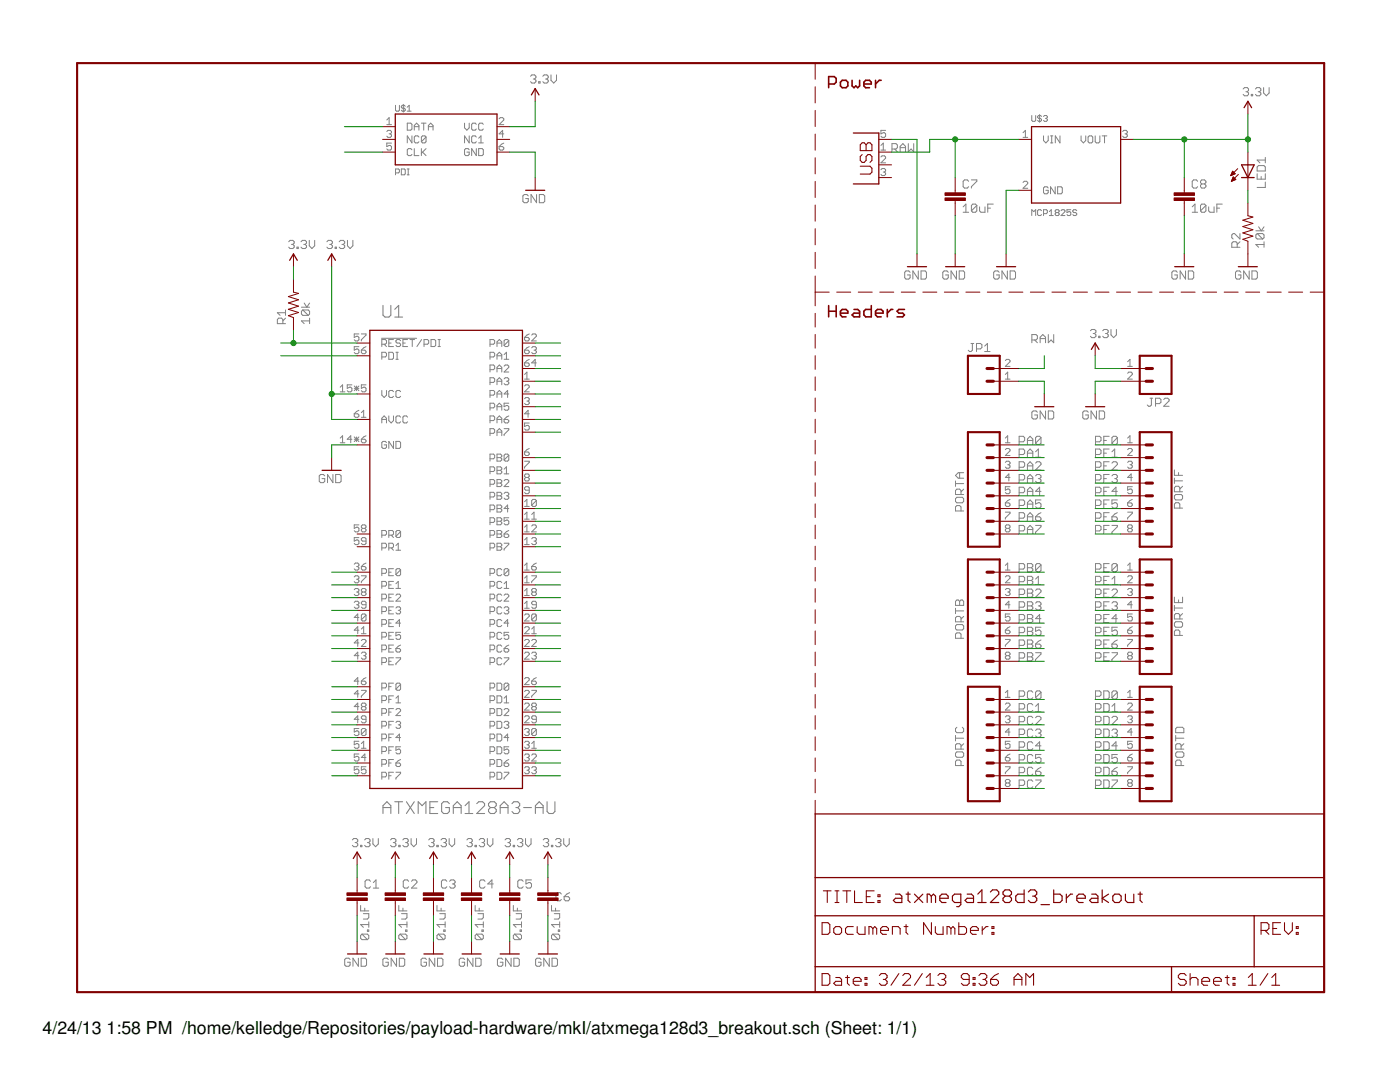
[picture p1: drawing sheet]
<svg xmlns="http://www.w3.org/2000/svg" width="279mm" height="216mm" viewBox="0 0 279 216" stroke-linecap="round" stroke-linejoin="round" font-family="sans-serif">
<defs><g id="words">
<g font-size="3.5">
<text x="8.5" y="206.4">4/24/13</text>
<text x="21.3" y="206.4">1:58 PM /home/kelledge/Repositories/payload-hardware/mkI/atxmega128d3_breakout.sch (Sheet: 1/1)</text>
</g>
</g></defs>
<g fill="none" stroke="#808080" stroke-width=".21">
<path d="M76.4 60.9v2l.4 .4h.8l.4-.4v-2M78.8 61.7l.8-.8v2.4M78.8 63.3h1.5M78.8 160h1.5M79.6 160v2.3M81.1 160l1.6 2.3M82.7 160l-1.6 2.3M87.4 160h-1.6v2.3h1.6M109.2 160v1.9l.4 .4h.7l.4-.4v-1.9M76.4 162.3v-1.5l.8-.8 .8 .8v1.5M76.4 161.1h1.6M83.5 162.3v-2.3l.7 .8 .8-.8v2.3"/>
<path d="M85.8 161.1h.8M89.7 160.4l-.4-.4h-.8l-.4 .4v1.5l.4 .4h.8l.4-.4v-.8h-.8M90.5 161.1h1.5M90.5 162.3v-1.5l.7-.8 .8 .8v1.5M92.8 162.3h1.6M92.8 160.8l.8-.8v2.3M95.1 160.4l.4-.4h.8l.4 .4v.4l-1.6 1.5h1.6M97.9 161.1h.8M97.9 161.1l-.4-.3v-.4l.4-.4h.8l.3 .4v.4l-.3 .3M97.9 161.1l-.4 .4v.4l.4 .4h.8l.3-.4v-.4l-.3-.4M99.8 161.1h1.6M99.8 162.3v-1.5l.8-.8 .8 .8v1.5"/>
<path d="M102.2 160.4l.4-.4h.7l.4 .4v.4l-.4 .3M103 161.1h.3M103.3 161.1l.4 .4v.4l-.4 .4h-.7l-.4-.4M104.5 161.1h1.6M106.8 161.1h1.6M106.8 162.3v-1.5l.8-.8 .8 .8v1.5"/>
</g>
<g fill="none" stroke="#808080" stroke-width=".2">
<path d="M105.9 15.2l.3-.3h.5l.3 .3v.3l-.3 .3M106.4 15.8h.3M106.7 15.8l.3 .2v.3l-.3 .3h-.5l-.3-.3M107.5 16.3h.3v.3h-.3zM108.3 15.2l.3-.3h.5l.3 .3v.3l-.3 .3M108.9 15.8h.2M109.1 15.8l.3 .2v.3l-.3 .3h-.5l-.3-.3M110 14.9v1.1l.5 .6 .6-.6v-1.1M248.1 17.8l.3-.3h.5l.3 .3v.2l-.3 .3M248.6 18.3h.3M248.9 18.3l.3 .3v.2l-.3 .3h-.5l-.3-.3M249.7 18.8h.3v.3h-.3z"/>
<path d="M250.5 17.8l.3-.3h.6l.2 .3v.2l-.2 .3M251.1 18.3h.3M251.4 18.3l.2 .3v.2l-.2 .3h-.6l-.3-.3M252.2 17.5v1.1l.5 .5 .6-.5v-1.1M77.2 26.2l.2-.2h.5l.2 .2v.3l-.2 .2M77.2 23.9l.5-.4v1.4M77.2 24.9h.9M77.7 26.7h.2M77.9 26.7l.2 .2v.3l-.2 .2h-.5l-.2-.2M78.1 28.6h-.9v.7l.7-.3 .2 .3v.4l-.2 .3h-.5l-.2-.3M78.9 21v1l.2 .2h.4l.2-.2v-1M78.9 34.5h.6l.2-.2v-.4l-.2-.2h-.6v1.2"/>
<path d="M80.1 33.7h.6l.2 .2v.8l-.2 .2h-.6zM80.5 20.8v1.6M80.9 21.2l-.2-.2h-.4l-.2 .4 .2 .2h.4l.2 .4-.2 .2h-.4l-.2-.2M81.3 33.7h.4M81.3 34.9h.4M81.3 22.2h.7M81.3 21.4l.4-.4v1.2M81.3 24.6h.7l.2 .2v.9l-.2 .3h-.7zM81.5 33.7v1.2M82.2 27.1v1.4l-.9-1.4v1.4M82.2 29.9l-.2-.2h-.5l-.2 .2v.9l.2 .3h.5l.2-.3M82.7 26v-1l.4-.4 .5 .4v1"/>
<path d="M82.7 29.7v1.4h.9M82.7 25.3h.9M83.6 27.3l-.2-.2h-.5l-.2 .2v1l.2 .2h.5l.2-.2M84.1 24.6h.9M84.1 29.7v1.4M84.3 30.4l.7 .7M84.6 24.6v1.4M85 27.3l-.2-.2h-.5l-.2 .2v1M85 27.3v1l-.2 .2h-.5l-.2-.2M85 27.3l-.9 1M85 29.7l-.9 .9M85.5 25.3h.9"/>
<path d="M85.5 26v-1l.5-.4 .4 .4v1M92.7 24.6v.9l.5 .5 .4-.5v-.9M93.6 29.9l-.2-.2h-.5l-.2 .2v.9l.2 .3h.5l.2-.3v-.4h-.4M93.6 27.1v1.4l-.9-1.4v1.4M95.1 24.8l-.3-.2h-.4l-.3 .2v.9l.3 .3h.4l.3-.3M95.1 27.3l-.3-.2h-.4l-.3 .2v1l.3 .2h.4l.3-.2M95.1 29.7v1.4l-1-1.4v1.4M95.5 29.7h.7l.3 .2v.9l-.3 .3h-.7zM95.5 27.6l.5-.5v1.4M95.5 28.5h1M96.5 24.8l-.3-.2h-.4l-.3 .2v.9l.3 .3h.4l.3-.3M99.6 23.7l.2-.2h.5l.2 .2v.2l-.9 1h.9"/>
<path d="M99.6 29.3h.7l.2 .2v.2l-.2 .3h-.5l-.2-.3zM100.5 26.7h-.9l.7-.7v1.4M100.5 28.6l-.9 .7M105.4 39.1l-.2-.3h-.6l-.2 .3v1.1l.2 .2h.6l.2-.2v-.6h-.5M107.1 38.8v1.6l-1.1-1.6v1.6M107.6 38.8h.8l.3 .3v1.1l-.3 .2h-.8zM175.8 29l.5-.4v1.4M175.8 31.3l.2-.2h.5l.2 .2v.3l-.9 .9h.9M175.8 30h.9M175.8 33.9l.2-.3h.5l.2 .3v.2l-.2 .2M176.3 34.3h.2M176.5 34.3l.2 .3v.2l-.2 .2h-.5l-.2-.2"/>
<path d="M176.7 26h-.9v.7l.7-.2 .2 .2v.5l-.2 .2h-.5l-.2-.2M178 29.7h.8l.3-.2v-.6l-.3-.2h-.8v1.6M178.5 29.7l.6 .6M179.6 30.3v-1.1l.6-.5 .5 .5v1.1M179.6 29.5h1.1M181.3 28.7v1.6l.5-.6 .6 .6v-1.6M193.3 36.2l-.3-.3h-.5l-.3 .3v1.1l.3 .2h.5l.3-.2M193.9 35.9h1v.3l-1 1.1v.2M204.2 26.5l.4-.5v1.4M204.2 27.4h.9M204.2 36.4l.2-.2h.5l.2 .2v.2l-.9 1h.9M205.9 23.1v.9l.2 .2h.4l.2-.2v-.9"/>
<path d="M207.5 22.9v1.5M207.9 23.2l-.2-.1h-.4l-.2 .1 .2 .4h.4l.2 .2-.2 .4h-.4l-.2-.2M208.3 27.1v.9l.4 .5 .5-.5v-.9M208.3 23.2l.1-.1h.4l.2 .1-.2 .4M208.6 23.6h.2M208.8 23.6l.2 .2-.2 .4h-.4l-.1-.2M209.2 37.5l-.2-.2h-.5l-.2 .2v.9l.2 .3h.5l.2-.3v-.4h-.5M209.7 27.1h.4M209.7 28.5h.4M209.9 27.1v1.4M210.6 37.3v1.4l-.9-1.4v1.4M211.1 37.3h.7l.2 .2v.9l-.2 .3h-.7z"/>
<path d="M211.5 27.1v1.4l-.9-1.4v1.4M215.8 27.1v.9l.4 .5 .5-.5v-.9M217.1 27.3l.3-.2h.4l.3 .2v1l-.3 .2h-.4l-.3-.2zM218.6 27.1v1.2l.2 .2h.5l.2-.2v-1.2M220 27.1h.9M220.4 27.1v1.4M224 26.2l.3-.2h.4l.3 .2v.3l-.3 .2M224.5 26.7h.2M224.7 26.7l.3 .2v.3l-.3 .2h-.4l-.3-.2M239 36.2l-.2-.3h-.6l-.3 .3v1.1l.3 .2h.6l.2-.2M239.8 36.7l-.2-.3v-.2l.2-.3h.6l.3 .3v.2l-.3 .3M239.8 36.7l-.2 .3v.3l.2 .2h.6l.3-.2v-.3l-.3-.3"/>
<path d="M239.8 36.7h.6M250.9 34.7v1.1h1.6v-1.1M251.2 33h1l.3 .3v.8h-1.6v-.8zM251.7 35.2v.6M252.5 36.3v1.1h-1.6M252.5 31.4v1.1M252.5 31.9h-1.6l.5 .6M57.6 48.2l.3-.2h.5l.3 .2v.3l-.3 .3M58.2 48.8h.2M58.4 48.8l.3 .2v.3l-.3 .3h-.5l-.3-.3M59.3 49.3h.2v.3h-.2zM60.1 48.2l.2-.2h.6l.3 .2v.3l-.3 .3"/>
<path d="M60.6 48.8h.3M60.9 48.8l.3 .2v.3l-.3 .3h-.6l-.2-.3M61.7 48v1l.6 .6 .5-.6v-1M65.2 48.2l.3-.2h.6l.2 .2v.3l-.2 .3M65.8 48.8h.3M66.1 48.8l.2 .2v.3l-.2 .3h-.6l-.3-.3M66.9 49.3h.2v.3h-.2zM67.7 48.2l.3-.2h.5l.3 .2v.3l-.3 .3M68.2 48.8h.3M68.5 48.8l.3 .2v.3l-.3 .3h-.5l-.3-.3M69.3 48v1l.6 .6 .5-.6v-1M181.6 54.3l-.2-.2h-.6l-.2 .2v1.1l.2 .3h.6l.2-.3v-.5h-.5"/>
<path d="M183.3 54.1v1.6l-1.1-1.6v1.6M183.8 54.1h.8l.3 .2v1.1l-.3 .3h-.8zM189.3 54.3l-.3-.2h-.6l-.2 .2v1.1l.2 .3h.6l.3-.3v-.5h-.6M190.9 54.1v1.6l-1.1-1.6v1.6M191.4 54.1h.9l.2 .2v1.1l-.2 .3h-.9zM192.2 41.3l.6-.6v1.7M192.2 42.4h1.1M194.9 41v1.1l-.2 .3h-.6l-.2-.3M194.9 41l-.2-.3h-.6l-.2 .3v1.1M194.9 41l-1 1.1M195.5 41.3v.8l.3 .3h.8v-1.1M197.1 41.5h.6"/>
<path d="M198.2 40.7h-1.1v1.7M199.4 54.3l-.3-.2h-.5l-.3 .2v1.1l.3 .3h.5l.3-.3v-.5h-.5M201 54.1v1.6l-1-1.6v1.6M201.6 54.1h.8l.3 .2v1.1l-.3 .3h-.8zM205.9 43v-1.2l.4 .4 .4-.4v1.2M207.9 42l-.2-.2h-.4l-.2 .2v.8l.2 .2h.4l.2-.2M208.3 42.6h.5l.2-.2v-.4l-.2-.2h-.5v1.2M209.4 43h.8M209.4 42.2l.4-.4v1.2M210.8 42.4l-.2-.2 .2-.4h.4l.2 .2-.2 .4M210.8 42.4l-.2 .2 .2 .4h.4l.2-.2-.2-.4M210.8 42.4h.4"/>
<path d="M211.8 42l.2-.2h.3l.2 .2v.2l-.7 .8h.7M213.7 41.8h-.8v.6l.4-.2 .4 .2v.4l-.2 .2h-.4l-.2-.2M214.9 42l-.2-.2h-.4l-.2 .2 .2 .4h.4l.2 .2-.2 .4h-.4l-.2-.2M234.9 54.3l-.2-.2h-.6l-.2 .2v1.1l.2 .3h.6l.2-.3v-.5h-.5M236.6 54.1v1.6l-1.1-1.6v1.6M237.2 54.1h.8l.2 .2v1.1l-.2 .3h-.8zM237.9 42.4h1.1M237.9 41.3l.6-.6v1.7M240.7 41v1.1l-.3 .3h-.6l-.2-.3M240.7 41l-.3-.3h-.6l-.2 .3v1.1M240.7 41l-1.1 1.1M241.2 41.3v.8l.3 .3h.8v-1.1"/>
<path d="M242.8 41.5h.6M243.9 40.7h-1.1v1.7M246.9 49.3v-.8l-.2-.3h-.6l-.3 .3v.8h1.7M247.5 46.6v1.1l-1.1-1.1h-.3l-.3 .3v.5l.3 .3M247.5 48.2l-.6 .6M247.6 54.3l-.2-.2h-.6l-.2 .2v1.1l.2 .3h.6l.2-.3v-.5h-.5M249.3 54.1v1.6l-1.1-1.6v1.6M249.9 54.1h.8l.2 .2v1.1l-.2 .3h-.8zM250.6 46.1h1.7M250.9 46.6h1.1l.3 .3v.5l-.3 .3M250.9 46.6l-.3 .3v.5l.3 .3h1.1M250.9 46.6l1.1 1.1"/>
<path d="M251.2 45.3l.5 .8 .6-.8M252.3 48.8h-1.7l.6 .5M252.3 48.2v1.1M56.5 64.6v-.8l-.3-.3h-.6l-.2 .3v.8h1.6M57 63.5l-.5 .5M57 62.4h-1.6l.5 .5M57 61.8v1.1M60.2 61.3h1.6M60.4 61.8h1.1l.3 .3v.6l-.3 .2M60.4 61.8l-.2 .3v.6l.2 .2h1.1M60.4 61.8l1.1 1.1M60.7 60.5l.5 .8 .6-.8"/>
<path d="M61.8 64h-1.6l.5 .6M61.8 63.5v1.1M67.9 78.2h.9M67.9 77.3l.5-.5v1.4M70.2 76.8h-.9v.7l.7-.2 .2 .2v.5l-.2 .2h-.5l-.2-.2M70.7 77l.9 1M70.7 77.5h.9M71.2 77v1M71.6 66.6h-.9v.7l.7-.2 .2 .2v.5l-.2 .2h-.5l-.2-.2M71.6 69.2h-.9v.7l.7-.3 .2 .3v.4l-.2 .3h-.5l-.2-.3M71.6 77l-.9 1M72.1 66.6h.9v.3l-.9 .9v.2"/>
<path d="M72.1 69.9h.7l.2 .2v.2l-.2 .3h-.5l-.2-.3zM73 76.8h-.9v.7l.7-.2 .2 .2v.5l-.2 .2h-.5l-.2-.2M73 69.2l-.9 .7M76.1 67.5h7M76.2 68.7h.7l.2-.2v-.5l-.2-.2h-.7v1.4M76.2 71.2h.7l.2-.2v-.5l-.2-.2h-.7v1.4M76.2 77.9v.9l.5 .5 .4-.5v-.9M76.7 68.7l.4 .5M77.6 68.5h.5M77.6 70.3h.7l.2 .2v1l-.2 .2h-.7zM78.5 67.8h-.9v1.4h.9M78.5 78.1l-.2-.2h-.5l-.2 .2v1l.2 .2h.5l.2-.2"/>
<path d="M79 70.3h.5M79 71.7h.5M79.2 70.3v1.4M79.9 68l-.2-.2h-.5l-.2 .2v.2l.2 .3h.5l.2 .2v.2l-.2 .3h-.5l-.2-.3M79.9 78.1l-.2-.2h-.5l-.2 .2v1l.2 .2h.5l.2-.2M80.4 68.5h.5M81.3 67.8h-.9v1.4h.9M81.8 67.8h.9M82.3 67.8v1.4M84.1 67.8l-.9 1.4M84.6 68.7h.7l.3-.2v-.5l-.3-.2h-.7v1.4M86 67.8h.7l.3 .2v.9l-.3 .3h-.7z"/>
<path d="M87.4 67.8h.5M87.4 69.2h.5M87.7 67.8v1.4M97.8 68.7h.7l.2-.2v-.5l-.2-.2h-.7v1.4M97.8 71.2h.7l.2-.2v-.5l-.2-.2h-.7v1.4M97.8 73.8h.7l.2-.3v-.4l-.2-.3h-.7v1.4M97.8 76.3h.7l.2-.2v-.5l-.2-.2h-.7v1.4M97.8 78.8h.7l.2-.2v-.5l-.2-.2h-.7v1.4M99.2 69.2v-1l.5-.4 .4 .4v1M99.2 71.7v-.9l.5-.5 .4 .5v.9M99.2 74.2v-.9l.5-.5 .4 .5v.9M99.2 76.8v-1l.5-.4 .4 .4v1"/>
<path d="M99.2 79.3v-.9l.5-.5 .4 .5v.9M99.2 68.5h.9M99.2 71h.9M99.2 73.5h.9M99.2 76.1h.9M99.2 78.6h.9M100.6 73.1l.2-.3h.5l.2 .3v.2l-.9 .9h.9M100.6 75.6l.2-.2h.5l.2 .2v.2l-.2 .3M100.6 70.8l.5-.5v1.4M100.6 71.7h.9M101.1 76.1h.2M101.3 76.1l.2 .2v.2l-.2 .3h-.5l-.2-.3"/>
<path d="M101.5 68l-.2-.2h-.5l-.2 .2v.9M101.5 68v.9l-.2 .3h-.5l-.2-.3M101.5 68l-.9 .9M101.5 78.6h-.9l.7-.7v1.4M104.7 67.3h.7l.2 .3v.2l-.2 .2h-.5l-.2-.2zM104.7 69.9h.7l.2 .2v.2l-.2 .3h-.5l-.2-.3zM104.7 72.4h.7l.2 .2v.3l-.2 .2h-.5l-.2-.2zM104.7 77l.2-.2h.5l.2 .2v.3l-.9 .9h.9M104.7 79.6l.2-.3h.5l.2 .3v.2l-.2 .2M104.7 74.7l.5-.4v1.3M104.7 75.6h.9M105.6 66.6l-.9 .7"/>
<path d="M105.6 71.7l-.9 .7M105.6 69.2l-.9 .7M106.1 69.4l.2-.2h.5l.2 .2v.2l-.2 .3M106.1 66.9l.2-.3h.5l.2 .3v.2l-.9 .9h.9M106.6 69.9h.2M106.8 69.9l.2 .2v.2l-.2 .3h-.5l-.2-.3M107 72.4h-.9l.7-.7v1.4M193.8 68.5h.5M194.1 68.5v1.4l-.3 .2h-.3l-.3-.2M194.9 69.6h.8l.3-.3v-.5l-.3-.3h-.8v1.6M196.5 70.1h1.1M196.5 69.1l.6-.6v1.6"/>
<path d="M200.6 71.9l.3-.2h.4l.3 .2v.3l-1 .9h1M200.6 75.6h1M200.6 74.7l.5-.4v1.3M205.9 67.8h.9l.2-.2v-.6l-.2-.2h-.9v1.6M206.5 67.8l.5 .6M207.6 68.4v-1.1l.5-.5 .6 .5v1.1M207.6 67.6h1.1M209.2 66.8v1.6l.6-.6 .5 .6v-1.6M217.6 66l.3-.3h.5l.3 .3v.3l-.3 .2M218.2 66.5h.2M218.4 66.5l.3 .3v.3l-.3 .3h-.5l-.3-.3M219.3 67.1h.2v.3h-.2z"/>
<path d="M220.1 66l.2-.3h.6l.3 .3v.3l-.3 .2M220.6 66.5h.3M220.9 66.5l.3 .3v.3l-.3 .3h-.6l-.2-.3M221.7 65.7v1.1l.5 .6 .6-.6v-1.1M225 74.5l.3-.2h.4l.3 .2v.2l-1 .9h1M225 73.1h1M225 72.2l.5-.5v1.4M229.5 79.5h.5M229.8 79.5v1.3l-.3 .3h-.3l-.2-.3M232.2 79.7l.3-.2h.5l.3 .2v.3l-1.1 1.1h1.1M64.8 95l-.3-.3h-.5l-.3 .3v1l.3 .3h.5l.3-.3v-.5h-.5M66.4 94.7v1.6l-1-1.6v1.6"/>
<path d="M67 94.7h.8l.3 .3v1l-.3 .3h-.8zM67.9 87.4l.5-.4v1.3M67.9 88.3h.9M70.2 87.7h-.9l.7-.7v1.3M70.7 82.6h.7l.2 .2v.2l-.2 .3h-.5l-.2-.3zM70.7 87.7h.9M70.7 87.2l.9 .9M71.2 87.2v.9M71.6 81.9l-.9 .7M71.6 87.2l-.9 .9M72.1 87.7h.7l.2 .2v.2l-.2 .2h-.5l-.2-.2zM72.1 82.3l.5-.4v1.4"/>
<path d="M72.1 83.3h.9M73 87l-.9 .7M76.2 84.4v-.9l.5-.5 .4 .5v.9M76.2 83.7h.9M77.1 88.3l-.2-.2h-.5l-.2 .2v.9l.2 .3h.5l.2-.3v-.4h-.4M77.6 83v.9l.5 .5 .4-.5v-.9M78.5 88.1v1.4l-.9-1.4v1.4M79 88.1h.7l.2 .2v.9l-.2 .3h-.7zM79.9 83.2l-.2-.2h-.5l-.2 .2v1l.2 .2h.5l.2-.2M81.3 83.2l-.2-.2h-.5l-.2 .2v1l.2 .2h.5l.2-.2M97.8 81.4h.7l.2-.2v-.5l-.2-.2h-.7v1.4M97.8 83.9h.7l.2-.2v-.5l-.2-.2h-.7v1.4"/>
<path d="M97.8 86.5h.7l.2-.3v-.4l-.2-.3h-.7v1.4M97.8 91.5h.7l.2-.2v-.5l-.2-.2h-.7v1.4M97.8 94.1h.7l.2-.2v-.5l-.2-.2h-.7v1.4M97.8 96.6h.7l.2-.2v-.5l-.2-.2h-.7v1.4M97.8 99.2h.7l.2-.3v-.4l-.2-.3h-.7v1.4M99.2 81.9v-1l.5-.4 .4 .4v1M99.2 84.4v-.9l.5-.5 .4 .5v.9M99.2 86.9v-.9l.5-.5 .4 .5v.9M99.2 90.6h.7l.2 .2v.3l-.2 .2 .2 .2v.3l-.2 .2h-.7zM99.2 93.2h.7l.2 .2v.2l-.2 .3 .2 .2v.2l-.2 .3h-.7zM99.2 95.7h.7l.2 .2v.3l-.2 .2 .2 .2v.3l-.2 .2h-.7zM99.2 98.2h.7l.2 .3v.2l-.2 .2 .2 .3v.2l-.2 .2h-.7z"/>
<path d="M99.2 91.3h.7M99.2 93.9h.7M99.2 96.4h.7M99.2 98.9h.7M99.2 81.2h.9M99.2 83.7h.9M99.2 86.2h.9M100.6 83.7h.7l.2 .2v.3l-.2 .2h-.5l-.2-.2zM100.6 85.5h.9v.3l-.9 .9v.2M100.6 95.9l.2-.2h.5l.2 .2v.3l-.9 .9h.9M100.6 98.5l.2-.3h.5l.2 .3v.2l-.2 .2M100.6 93.6l.5-.4v1.4"/>
<path d="M100.6 94.6h.9M101.1 98.9h.2M101.3 98.9l.2 .3v.2l-.2 .2h-.5l-.2-.2M101.5 80.5h-.9v.7l.7-.3 .2 .3v.4l-.2 .3h-.5l-.2-.3M101.5 90.8l-.2-.2h-.5l-.2 .2v1M101.5 90.8v1l-.2 .2h-.5l-.2-.2M101.5 90.8l-.9 1M101.5 83l-.9 .7M104.7 90.2h.7l.2 .2v.3l-.2 .2h-.5l-.2-.2zM104.7 92h.9v.3l-.9 .9v.2M104.9 95.3l-.2-.3v-.2l.2-.2h.5l.2 .2v.2l-.2 .3M104.9 95.3l-.2 .2v.2l.2 .3h.5l.2-.3v-.2l-.2-.2"/>
<path d="M104.9 95.3h.5M105.2 80h.2M105.4 80l.2 .3v.2l-.2 .2h-.5l-.2-.2M105.6 84.4h-.9v.7l.5-.2h.2l.2 .2v.5l-.2 .2h-.5l-.2-.2M105.6 97.8h-.7l-.2-.2v-.3l.2-.2h.5l.2 .2v1l-.2 .2h-.5l-.2-.2M105.6 89.5l-.9 .7M105.6 82.6h-.9l.7-.7v1.4M107 99.9v.9l-.2 .2h-.5l-.2-.2M107 99.9l-.2-.2h-.5l-.2 .2v.9M107 99.9l-.9 .9M190.7 99.5l.3-.3h1l.3 .3v.6l-.3 .2h-1l-.3-.2zM190.7 96v1"/>
<path d="M190.7 96.5h1.6M191.5 94.3v1.1M191.8 98.7v-.8l-.3-.3h-.5l-.3 .3v.8h1.6M192.3 97.6l-.5 .5M192.3 94.3h-1.1l-.5 .6 .5 .5h1.1M200.6 89.7l.3-.2h.4l.3 .2v.3l-1 .9h1M200.6 92.3l.3-.3h.4l.3 .3v.2l-.3 .2M200.6 88.3h1M200.6 87.4l.5-.4v1.3M201.1 92.7h.2M201.3 92.7l.3 .3v.2l-.3 .2h-.4l-.3-.2M201.6 97.1h-1v.7l.5-.2h.2l.3 .2v.5l-.3 .2h-.4l-.3-.2"/>
<path d="M201.6 95.3h-1l.7-.7v1.4M201.6 99.7l-1 .7M203.4 95.8h.8l.3-.3v-.5l-.3-.3h-.8v1.6M203.4 88.2h.8l.3-.3v-.6l-.3-.2h-.8v1.6M203.4 90.7h.8l.3-.3v-.5l-.3-.3h-.8v1.6M203.4 93.2h.8l.3-.2v-.6l-.3-.3h-.8v1.7M203.4 98.3h.8l.3-.3v-.5l-.3-.3h-.8v1.6M205 95.5h1.1M205 88.7v-1.1l.6-.5 .5 .5v1.1M205 91.2v-1.1l.6-.5 .5 .5v1.1M205 93.8v-1.1l.6-.6 .5 .6v1.1M205 96.3v-1.1l.6-.5 .5 .5v1.1"/>
<path d="M205 98.8v-1l.6-.6 .5 .6v1M205 98h1.1M205 93h1.1M205 90.4h1.1M205 87.9h1.1M206.7 95l.2-.3h.6l.3 .3v.2l-.3 .3M206.7 92.4l.2-.3h.6l.3 .3v.3l-1.1 1.1h1.1M206.7 90.1l.5-.5v1.6M206.7 91.2h1.1M207 82.3l-.2-.3h-.6l-.3 .3v1.1l.3 .2h.6l.2-.2v-.6h-.5M207.2 95.5h.3M207.5 95.5l.3 .3v.2l-.3 .3h-.6l-.2-.3"/>
<path d="M207.8 99.8h-1.1v.8l.5-.3h.3l.3 .3v.5l-.3 .3h-.6l-.2-.3M207.8 98h-1.1l.8-.8v1.6M207.8 87.3v1.1l-.3 .3h-.6l-.2-.3M207.8 87.3l-.3-.2h-.6l-.2 .2v1.1M207.8 87.3l-1.1 1.1M208.7 82v1.6l-1.1-1.6v1.6M209.2 82h.8l.3 .3v1.1l-.3 .2h-.8zM217.2 82.3l-.3-.3h-.5l-.3 .3v1.1l.3 .2h.5l.3-.2v-.6h-.6M218.6 95.8h.9l.2-.3v-.5l-.2-.3h-.9v1.6M218.6 98.3h.9l.2-.3v-.5l-.2-.3h-.9v1.6M218.6 90.7h.9l.2-.3v-.5l-.2-.3h-.9v1.6M218.6 88.2h.9l.2-.3v-.6l-.2-.2h-.9v1.6"/>
<path d="M218.6 93.2h.9l.2-.2v-.6l-.2-.3h-.9v1.7M218.8 82v1.6l-1.1-1.6v1.6M219.4 82h.8l.3 .3v1.1l-.3 .2h-.8zM220.3 95.5h.5M220.3 98h.5M220.3 93h.5M220.3 90.4h.5M220.3 87.9h.5M221.4 94.7h-1.1v1.6M221.4 99.8h-1.1v1.6M221.4 97.2h-1.1v1.6M221.4 92.1h-1.1v1.7"/>
<path d="M221.4 89.6h-1.1v1.6M221.4 87.1h-1.1v1.6M221.9 95l.3-.3h.5l.3 .3v.2l-.3 .3M221.9 92.4l.3-.3h.5l.3 .3v.3l-1.1 1.1h1.1M221.9 91.2h1.1M221.9 90.1l.6-.5v1.6M222.5 95.5h.2M222.7 95.5l.3 .3v.2l-.3 .3h-.5l-.3-.3M223 99.8h-1.1v.8l.6-.3h.2l.3 .3v.5l-.3 .3h-.5l-.3-.3M223 98h-1.1l.8-.8v1.6M223 87.3l-.3-.2h-.5l-.3 .2v1.1M223 87.3v1.1l-.3 .3h-.5l-.3-.3"/>
<path d="M223 87.3l-1.1 1.1M225 89.7l.3-.2h.4l.3 .2v.3l-1 .9h1M225 92.3l.3-.3h.4l.3 .3v.2l-.3 .2M225 88.3h1M225 87.4l.5-.4v1.3M225.5 92.7h.2M225.7 92.7l.3 .3v.2l-.3 .2h-.4l-.3-.2M226 97.1h-1v.7l.7-.2 .3 .2v.5l-.3 .2h-.4l-.3-.2M226 95.3h-1l.7-.7v1.4M226 99.7l-1 .7M230.6 80.5h.8l.3-.2v-.6l-.3-.2h-.8v1.6M234.4 98.9l.3-.2h1l.3 .2v.6l-.3 .3h-1l-.3-.3z"/>
<path d="M234.4 93.8v1h1.6M234.4 95.4v1.1M234.4 95.9h1.6M235.2 94.3v.5M235.5 98.1v-.8l-.3-.3h-.5l-.3 .3v.8h1.6M236 97l-.5 .6M70.7 112.6l.2-.2h.5l.2 .2v.2l-.2 .3M70.7 115.1l.2-.2h.5l.2 .2v.3l-.2 .2M70.7 117.7l.2-.3h.5l.2 .3v.2l-.2 .2M71.2 113.1h.2M71.2 115.6h.2M71.2 118.1h.2"/>
<path d="M71.4 113.1l.2 .2v.2l-.2 .2h-.5l-.2-.2M71.4 115.6l.2 .2v.3l-.2 .2h-.5l-.2-.2M71.4 118.1l.2 .3v.2l-.2 .2h-.5l-.2-.2M71.6 104.7h-.9v.7l.7-.2 .2 .2v.5l-.2 .2h-.5l-.2-.2M71.6 107.3h-.9v.7l.7-.3 .2 .3v.4l-.2 .3h-.5l-.2-.3M72.1 113.1h.7l.2 .2v.2l-.2 .2h-.5l-.2-.2zM72.1 114.9h.9v.2l-.9 1v.2M72.3 105.4l-.2-.2v-.2l.2-.3h.5l.2 .3v.2l-.2 .2M72.3 105.4l-.2 .3v.2l.2 .2h.5l.2-.2v-.2l-.2-.3M72.3 118.1l-.2-.2v-.2l.2-.3h.5l.2 .3v.2l-.2 .2M72.3 118.1l-.2 .3v.2l.2 .2h.5l.2-.2v-.2l-.2-.3M72.3 105.4h.5"/>
<path d="M72.3 118.1h.5M73 108h-.7l-.2-.3v-.2l.2-.2h.5l.2 .2v.9l-.2 .3h-.5l-.2-.3M73 112.4l-.9 .7M76.2 114.4h.7l.2-.2v-.5l-.2-.2h-.7v1.4M76.2 106.8h.7l.2-.2v-.5l-.2-.2h-.7v1.4M76.2 109.3h.7l.2-.2v-.5l-.2-.2h-.7v1.4M76.2 116.9h.7l.2-.2v-.5l-.2-.2h-.7v1.4M76.2 119.5h.7l.2-.2v-.5l-.2-.2h-.7v1.4M77.6 109.3h.7l.2-.2v-.5l-.2-.2h-.7v1.4M77.6 106.8h.7l.2-.2v-.5l-.2-.2h-.7v1.4M77.6 114.2h.5M77.6 116.7h.5"/>
<path d="M77.6 119.3h.5M78.1 106.8l.4 .5M78.1 109.3l.4 .5M78.5 113.5h-.9v1.4h.9M78.5 116h-.9v1.4h.9M78.5 118.6h-.9v1.4h.9M79 118.8l.2-.2h.5l.2 .2v.2l-.9 1h.9M79 108.9l.5-.5v1.4M79 116.5l.5-.5v1.4M79 109.8h.9M79 117.4h.9M79.9 106.1l-.2-.2h-.5l-.2 .2v.9"/>
<path d="M79.9 113.7l-.2-.2h-.5l-.2 .2v.9M79.9 113.7v.9l-.2 .3h-.5l-.2-.3M79.9 106.1v.9l-.2 .3h-.5l-.2-.3M79.9 113.7l-.9 .9M79.9 106.1l-.9 .9M97.8 101.7h.7l.2-.2v-.5l-.2-.2h-.7v1.4M97.8 104.2h.7l.2-.2v-.5l-.2-.2h-.7v1.4M97.8 106.8h.7l.2-.2v-.5l-.2-.2h-.7v1.4M97.8 109.3h.7l.2-.2v-.5l-.2-.2h-.7v1.4M97.8 114.4h.7l.2-.2v-.5l-.2-.2h-.7v1.4M97.8 116.9h.7l.2-.2v-.5l-.2-.2h-.7v1.4M97.8 119.5h.7l.2-.2v-.5l-.2-.2h-.7v1.4"/>
<path d="M99.2 100.8h.7l.2 .2v.2l-.2 .3 .2 .2v.2l-.2 .3h-.7zM99.2 103.3h.7l.2 .2v.3l-.2 .2 .2 .2v.3l-.2 .2h-.7zM99.2 105.9h.7l.2 .2v.2l-.2 .3 .2 .2v.2l-.2 .3h-.7zM99.2 108.4h.7l.2 .2v.3l-.2 .2 .2 .2v.3l-.2 .2h-.7zM99.2 101.5h.7M99.2 104h.7M99.2 106.6h.7M99.2 109.1h.7M100.1 113.7l-.2-.2h-.5l-.2 .2v.9l.2 .3h.5l.2-.3M100.1 116.2l-.2-.2h-.5l-.2 .2v1l.2 .2h.5l.2-.2M100.1 118.8l-.2-.2h-.5l-.2 .2v.9l.2 .3h.5l.2-.3M100.6 106.6h.7l.2 .2v.2l-.2 .3h-.5l-.2-.3z"/>
<path d="M100.6 108.4h.9v.2l-.9 1v.2M100.6 118.8l.2-.2h.5l.2 .2v.2l-.9 1h.9M100.6 116.5l.5-.5v1.4M100.6 117.4h.9M101.5 103.3h-.9v.7l.7-.2 .2 .2v.5l-.2 .2h-.5l-.2-.2M101.5 113.7l-.2-.2h-.5l-.2 .2v.9M101.5 113.7v.9l-.2 .3h-.5l-.2-.3M101.5 113.7l-.9 .9M101.5 101.5h-.9l.7-.7v1.4M101.5 105.9l-.9 .7M104.7 112.8l.5-.4v1.3M104.7 100.1l.5-.4v1.3"/>
<path d="M104.7 102.7l.5-.5v1.4M104.7 105.2l.5-.5v1.4M104.7 107.7l.5-.4v1.4M104.7 115.4l.5-.5v1.4M104.7 117.9l.5-.5v1.4M104.7 113.7h.9M104.7 106.1h.9M104.7 108.7h.9M104.7 116.3h.9M104.7 118.8h.9M104.7 101h.9M104.7 103.6h.9"/>
<path d="M106.1 105l.2-.3h.5l.2 .3v.2l-.9 .9h.9M106.1 107.5l.2-.2h.5l.2 .2v.2l-.2 .3M106.1 113.1h.7l.2 .2v.2l-.2 .2h-.5l-.2-.2zM106.1 114.9h.9v.2l-.9 1v.2M106.1 103.6h.9M106.1 102.7l.5-.5v1.4M106.3 118.1l-.2-.2v-.2l.2-.3h.5l.2 .3v.2l-.2 .2M106.3 118.1l-.2 .3v.2l.2 .2h.5l.2-.2v-.2l-.2-.3M106.3 118.1h.5M106.6 108h.2M106.8 108l.2 .2v.2l-.2 .3h-.5l-.2-.3M107 112.4l-.9 .7"/>
<path d="M190.7 120l.3-.3h.2l.3 .3 .3-.3h.2l.3 .3v.8h-1.6zM191.5 120v.8M191.8 102v-.8l-.3-.3h-.5l-.3 .3v.8h1.6M200.6 100.4h.7l.3 .2v.2l-.3 .2h-.4l-.3-.2zM200.6 102.2h1v.2l-1 1v.2M200.6 115.1l.3-.2h.4l.3 .2v.3l-1 .9h1M200.6 117.7l.3-.3h.4l.3 .3v.2l-.3 .2M200.6 113.7h1M200.6 112.8l.5-.4v1.3M200.9 105.4l-.3-.2v-.2l.3-.3h.4l.3 .3v.2l-.3 .2M200.9 105.4l-.3 .3v.2l.3 .2h.4l.3-.2v-.2l-.3-.3M200.9 105.4h.4"/>
<path d="M201.1 118.1h.2M201.3 118.1l.3 .3v.2l-.3 .2h-.4l-.3-.2M203.4 100.9h.8l.3-.3v-.6l-.3-.2h-.8v1.6M203.4 103.4h.8l.3-.3v-.5l-.3-.3h-.8v1.6M203.4 105.9h.8l.3-.2v-.6l-.3-.3h-.8v1.7M203.4 113.6h.8l.3-.3v-.6l-.3-.2h-.8v1.6M203.4 116.1h.8l.3-.3v-.5l-.3-.3h-.8v1.6M203.4 118.6h.8l.3-.2v-.6l-.3-.3h-.8v1.7M205 101.4v-1.1l.6-.5 .5 .5v1.1M205 103.9v-1.1l.6-.5 .5 .5v1.1M205 106.5v-1.1l.6-.6 .5 .6v1.1M205 112.5h.8l.3 .2v.3l-.3 .3 .3 .3v.2l-.3 .3h-.8z"/>
<path d="M205 115h.8l.3 .3v.2l-.3 .3 .3 .3v.3l-.3 .2h-.8zM205 117.5h.8l.3 .3v.3l-.3 .3 .3 .2v.3l-.3 .3h-.8zM205 115.8h.8M205 113.3h.8M205 105.7h1.1M205 103.1h1.1M205 100.6h1.1M205 118.4h.8M206.7 103.1h.8l.3 .3v.3l-.3 .2h-.6l-.2-.2zM206.7 104.8h1.1v.3l-1.1 1.1v.3M206.7 117.8l.2-.3h.6l.3 .3v.3l-1.1 1.1h1.1M206.7 115.5l.5-.5v1.6"/>
<path d="M206.7 116.6h1.1M207.8 112.7v1.1l-.3 .3h-.6l-.2-.3M207.8 112.7l-.3-.2h-.6l-.2 .2v1.1M207.8 112.7l-1.1 1.1M207.8 102.3l-.6 .3-.5 .5M218.6 100.9h.9l.2-.3v-.6l-.2-.2h-.9v1.6M218.6 105.9h.9l.2-.2v-.6l-.2-.3h-.9v1.7M218.6 113.6h.9l.2-.3v-.6l-.2-.2h-.9v1.6M218.6 116.1h.9l.2-.3v-.5l-.2-.3h-.9v1.6M218.6 103.4h.9l.2-.3v-.5l-.2-.3h-.9v1.6M218.6 118.6h.9l.2-.2v-.6l-.2-.3h-.9v1.7M220.3 115.8h.5"/>
<path d="M220.3 113.3h.5M220.3 105.7h.5M220.3 103.1h.5M220.3 100.6h.5M220.3 118.4h.5M221.4 115h-1.1v1.6h1.1M221.4 112.5h-1.1v1.6h1.1M221.4 104.8h-1.1v1.7M221.4 102.3h-1.1v1.6M221.4 117.5h-1.1v1.7h1.1M221.9 116.6h1.1M221.9 104.8h1.1v.3l-1.1 1.1v.3"/>
<path d="M221.9 103.1h.8l.3 .3v.3l-.3 .2h-.5l-.3-.2zM221.9 117.8l.3-.3h.5l.3 .3v.3l-1.1 1.1h1.1M221.9 115.5l.6-.5v1.6M223 112.7v1.1l-.3 .3h-.5l-.3-.3M223 112.7l-.3-.2h-.5l-.3 .2v1.1M223 102.3l-.5 .3-.6 .5M223 112.7l-1.1 1.1M225 113.7h1M225 115.1l.3-.2h.4l.3 .2v.3l-1 .9h1M225 117.7l.3-.3h.4l.3 .3v.2l-.3 .2M225 102.2h1v.2l-1 1v.2M225 100.4h.7l.3 .2v.2l-.3 .2h-.4l-.3-.2z"/>
<path d="M225 112.8l.5-.4v1.3M225.3 105.4l-.3-.2v-.2l.3-.3h.4l.3 .3v.2l-.3 .2M225.3 105.4l-.3 .3v.2l.3 .2h.4l.3-.2v-.2l-.3-.3M225.3 105.4h.4M225.5 118.1h.2M225.7 118.1l.3 .3v.2l-.3 .2h-.4l-.3-.2M234.4 119.1v1.1h1.6v-1.1M235.2 119.7v.5M235.5 101.4v-.8l-.3-.3h-.5l-.3 .3v.8h1.6M70.7 120.2l.2-.2h.5l.2 .2v.2l-.2 .3M71.2 120.7h.2M71.4 120.7l.2 .2v.2l-.2 .3h-.5l-.2-.3"/>
<path d="M71.6 123.2h-.9l.7-.7v1.4M71.6 125.8h-.9l.7-.7v1.3M71.6 128.3h-.9l.7-.7v1.4M71.6 130.8h-.9l.7-.7v1.4M71.6 135.9h-.9l.7-.7v1.4M71.6 138.5h-.9l.7-.7v1.3M72.1 135.9h.7l.2 .2v.3l-.2 .2h-.5l-.2-.2zM72.1 137.8h.9v.2l-.9 .9v.2M72.1 127.8l.2-.2h.5l.2 .2v.3l-.9 .9h.9M72.1 130.4l.2-.3h.5l.2 .3v.2l-.2 .2M72.1 125.5l.5-.4v1.3M72.1 126.4h.9"/>
<path d="M72.6 130.8h.2M72.8 130.8l.2 .3v.2l-.2 .2h-.5l-.2-.2M73 120.7h-.7l-.2-.3v-.2l.2-.2h.5l.2 .2v.9l-.2 .3h-.5l-.2-.3M73 122.7l-.2-.2h-.5l-.2 .2v1M73 122.7v1l-.2 .2h-.5l-.2-.2M73 135.2l-.9 .7M73 122.7l-.9 1M76.2 137.3h.7l.2-.3v-.5l-.2-.2h-.7v1.4M76.2 122h.7l.2-.2v-.5l-.2-.2h-.7v1.4M76.2 124.6h.7l.2-.3v-.4l-.2-.3h-.7v1.4M76.2 127.1h.7l.2-.2v-.5l-.2-.2h-.7v1.4M76.2 129.6h.7l.2-.2v-.5l-.2-.2h-.7v1.4"/>
<path d="M76.2 132.2h.7l.2-.2v-.5l-.2-.2h-.7v1.4M76.2 139.8h.7l.2-.2v-.5l-.2-.2h-.7v1.4M77.6 137h.5M77.6 139.6h.5M77.6 121.8h.5M77.6 124.3h.5M77.6 126.9h.5M77.6 129.4h.5M77.6 132h.5M78.5 136.3h-.9v1.4M78.5 121.1h-.9v1.4h.9M78.5 123.6h-.9v1.4h.9"/>
<path d="M78.5 126.2h-.9v1.4h.9M78.5 128.7h-.9v1.4h.9M78.5 131.3h-.9v1.4h.9M78.5 138.9h-.9v1.4M79 129.4h.7l.2 .2v.3l-.2 .2h-.5l-.2-.2zM79 131.3h.9v.2l-.9 .9v.3M79 121.3l.2-.2h.5l.2 .2v.3l-.2 .2M79 139.3l.5-.4v1.4M79.5 121.8h.2M79.7 121.8l.2 .2v.3l-.2 .2h-.5l-.2-.2M79.9 126.2h-.9v.7l.7-.3 .2 .3v.4l-.2 .3h-.5l-.2-.3M79.9 136.5l-.2-.2h-.5l-.2 .2v1"/>
<path d="M79.9 124.3h-.9l.7-.7v1.4M79.9 136.5v1l-.2 .2h-.5l-.2-.2M79.9 136.5l-.9 1M79.9 128.7l-.9 .7M97.8 122h.7l.2-.2v-.5l-.2-.2h-.7v1.4M97.8 124.6h.7l.2-.3v-.4l-.2-.3h-.7v1.4M97.8 127.1h.7l.2-.2v-.5l-.2-.2h-.7v1.4M97.8 129.6h.7l.2-.2v-.5l-.2-.2h-.7v1.4M97.8 132.2h.7l.2-.2v-.5l-.2-.2h-.7v1.4M97.8 137.3h.7l.2-.3v-.5l-.2-.2h-.7v1.4M97.8 139.8h.7l.2-.2v-.5l-.2-.2h-.7v1.4M99.2 136.3h.7l.2 .2v1l-.2 .2h-.7z"/>
<path d="M99.2 138.9h.7l.2 .2v.9l-.2 .3h-.7zM100.1 121.3l-.2-.2h-.5l-.2 .2v1l.2 .2h.5l.2-.2M100.1 123.9l-.2-.3h-.5l-.2 .3v.9l.2 .2h.5l.2-.2M100.1 126.4l-.2-.2h-.5l-.2 .2v.9l.2 .3h.5l.2-.3M100.1 128.9l-.2-.2h-.5l-.2 .2v1l.2 .2h.5l.2-.2M100.1 131.5l-.2-.2h-.5l-.2 .2v.9l.2 .3h.5l.2-.3M100.6 129.4h.7l.2 .2v.3l-.2 .2h-.5l-.2-.2zM100.6 131.3h.9v.2l-.9 .9v.3M100.6 121.3l.2-.2h.5l.2 .2v.3l-.2 .2M100.6 139.3l.5-.4v1.4M101.1 121.8h.2M101.3 121.8l.2 .2v.3l-.2 .2h-.5l-.2-.2"/>
<path d="M101.5 126.2h-.9v.7l.7-.3 .2 .3v.4l-.2 .3h-.5l-.2-.3M101.5 136.5l-.2-.2h-.5l-.2 .2v1M101.5 136.5v1l-.2 .2h-.5l-.2-.2M101.5 136.5l-.9 1M101.5 124.3h-.9l.7-.7v1.4M101.5 128.7l-.9 .7M104.7 138l.2-.2h.5l.2 .2v.2l-.9 .9h.9M104.7 122.7l.2-.2h.5l.2 .2v.3l-.9 .9h.9M104.7 125.3l.2-.2h.5l.2 .2v.2l-.9 .9h.9M104.7 127.8l.2-.2h.5l.2 .2v.3l-.9 .9h.9M104.7 130.4l.2-.3h.5l.2 .3v.2l-.9 .9h.9M104.7 135.4l.2-.2h.5l.2 .2v.3l-.9 .9h.9"/>
<path d="M104.7 120.4l.5-.4v1.4M104.7 121.4h.9M106.1 127.8l.2-.2h.5l.2 .2v.3l-.9 .9h.9M106.1 130.4l.2-.3h.5l.2 .3v.2l-.2 .2M106.1 135.9h.7l.2 .2v.3l-.2 .2h-.5l-.2-.2zM106.1 137.8h.9v.2l-.9 .9v.2M106.1 125.5l.5-.4v1.3M106.1 126.4h.9M106.6 130.8h.2M106.8 130.8l.2 .3v.2l-.2 .2h-.5l-.2-.2M107 120.7h-.7l-.2-.3v-.2l.2-.2h.5l.2 .2v.9l-.2 .3h-.5l-.2-.3M107 122.7v1l-.2 .2h-.5l-.2-.2"/>
<path d="M107 122.7l-.2-.2h-.5l-.2 .2v1M107 135.2l-.9 .7M107 122.7l-.9 1M190.7 124.9l.3-.3h1l.3 .3v.6l-.3 .2h-1l-.3-.2zM190.7 121.4v1M190.7 121.9h1.6M191.8 124.1v-.8l-.3-.3h-.5l-.3 .3v.8h1.6M191.8 127.4v-.9l-.3-.2h-.5l-.3 .2v.9h1.6M192.3 123l-.5 .5M200.6 125.8h.7l.3 .2v.2l-.3 .2h-.4l-.3-.2zM200.6 127.6h1v.2l-1 1v.2M200.6 139.1h1"/>
<path d="M200.6 138.2l.5-.4v1.3M200.9 130.8l-.3-.2v-.2l.3-.3h.4l.3 .3v.2l-.3 .2M200.9 130.8l-.3 .3v.2l.3 .2h.4l.3-.2v-.2l-.3-.3M200.9 130.8h.4M201.6 122.5h-1v.7l.5-.2h.2l.3 .2v.5l-.3 .2h-.4l-.3-.2M201.6 120.7h-1l.7-.7v1.4M201.6 125.1l-1 .7M203.4 126.2h.8l.3-.2v-.6l-.3-.2h-.8v1.6M203.4 121.2h.8l.3-.3v-.5l-.3-.3h-.8v1.6M203.4 123.7h.8l.3-.3v-.5l-.3-.3h-.8v1.6M203.4 128.8h.8l.3-.3v-.5l-.3-.3h-.8v1.6M203.4 131.3h.8l.3-.2v-.6l-.3-.3h-.8v1.7"/>
<path d="M203.4 138.9h.8l.3-.2v-.6l-.3-.2h-.8v1.6M205 122.6h.8l.3 .3v.3l-.3 .2 .3 .3v.3l-.3 .2h-.8zM205 130.2h.8l.3 .3v.3l-.3 .3 .3 .2v.3l-.3 .3h-.8zM205 125.2h.8l.3 .2v.3l-.3 .3 .3 .2v.3l-.3 .3h-.8zM205 120.1h.8l.3 .3v.2l-.3 .3 .3 .3v.2l-.3 .3h-.8zM205 127.7h.8l.3 .3v.2l-.3 .3 .3 .3v.3l-.3 .2h-.8zM205 131.1h.8M205 128.5h.8M205 126h.8M205 123.4h.8M205 120.9h.8M206.1 138.1l-.3-.2h-.5l-.3 .2v1.1l.3 .3h.5l.3-.3"/>
<path d="M206.7 130.2h1.1v.3l-1.1 1.1v.3M206.7 120.4l.2-.3h.6l.3 .3v.2l-.3 .3M206.7 128.5h.8l.3 .3v.3l-.3 .2h-.6l-.2-.2zM207.2 120.9h.3M207.5 120.9l.3 .3v.2l-.3 .3h-.6l-.2-.3M207.8 125.2h-1.1v.8l.5-.3h.3l.3 .3v.5l-.3 .3h-.6l-.2-.3M207.8 138.1v1.1l-.3 .3h-.6l-.2-.3M207.8 123.4h-1.1l.8-.8v1.6M207.8 138.1l-.3-.2h-.6l-.2 .2v1.1M207.8 138.1l-1.1 1.1M207.8 127.7l-.6 .3-.5 .5M218.6 126.2h.9l.2-.2v-.6l-.2-.2h-.9v1.6"/>
<path d="M218.6 138.9h.9l.2-.2v-.6l-.2-.2h-.9v1.6M218.6 131.3h.9l.2-.2v-.6l-.2-.3h-.9v1.7M218.6 128.8h.9l.2-.3v-.5l-.2-.3h-.9v1.6M218.6 123.7h.9l.2-.3v-.5l-.2-.3h-.9v1.6M218.6 121.2h.9l.2-.3v-.5l-.2-.3h-.9v1.6M220.3 137.9h.8l.3 .2v1.1l-.3 .3h-.8zM220.3 131.1h.5M220.3 128.5h.5M220.3 126h.5M220.3 123.4h.5M220.3 120.9h.5M221.4 125.2h-1.1v1.6h1.1"/>
<path d="M221.4 130.2h-1.1v1.7h1.1M221.4 127.7h-1.1v1.6h1.1M221.4 122.6h-1.1v1.6h1.1M221.4 120.1h-1.1v1.6h1.1M221.9 130.2h1.1v.3l-1.1 1.1v.3M221.9 128.5h.8l.3 .3v.3l-.3 .2h-.5l-.3-.2zM221.9 120.4l.3-.3h.5l.3 .3v.2l-.3 .3M222.5 120.9h.2M222.7 120.9l.3 .3v.2l-.3 .3h-.5l-.3-.3M223 125.2h-1.1v.8l.6-.3h.2l.3 .3v.5l-.3 .3h-.5l-.3-.3M223 138.1l-.3-.2h-.5l-.3 .2v1.1M223 138.1v1.1l-.3 .3h-.5l-.3-.3"/>
<path d="M223 123.4h-1.1l.8-.8v1.6M223 127.7l-.5 .3-.6 .5M223 138.1l-1.1 1.1M225 139.1h1M225 127.6h1v.2l-1 1v.2M225 125.8h.7l.3 .2v.2l-.3 .2h-.4l-.3-.2zM225 138.2l.5-.4v1.3M225.3 130.8l-.3-.2v-.2l.3-.3h.4l.3 .3v.2l-.3 .2M225.3 130.8l-.3 .3v.2l.3 .2h.4l.3-.2v-.2l-.3-.3M225.3 130.8h.4M226 120.7h-1l.7-.7v1.4M226 122.5h-1v.7l.7-.2 .3 .2v.5l-.3 .2h-.4l-.3-.2"/>
<path d="M226 125.1l-1 .7M234.4 120.8v1.1M234.4 124.3l.3-.2h1l.3 .2v.6l-.3 .3h-1l-.3-.3zM234.4 121.3h1.6M235.5 126.8v-.8l-.3-.3h-.5l-.3 .3v.8h1.6M235.5 123.5v-.8l-.3-.3h-.5l-.3 .3v.8h1.6M236 122.4l-.5 .6M71.6 141h-.9l.7-.7v1.4M71.6 143.5h-.9l.7-.7v1.4M71.6 145.4h-.9v.7l.5-.3h.2l.2 .3v.4l-.2 .3h-.5l-.2-.3M71.6 147.9h-.9v.7l.5-.2h.2l.2 .2v.5l-.2 .2h-.5l-.2-.2M71.6 150.5h-.9v.7l.5-.3h.2l.2 .3v.4l-.2 .2h-.5l-.2-.2"/>
<path d="M71.6 153h-.9v.7l.5-.2h.2l.2 .2v.5l-.2 .2h-.5l-.2-.2M72.1 148.4l.5-.5v1.4M72.1 149.3h.9M72.3 141l-.2-.2v-.3l.2-.2h.5l.2 .2v.3l-.2 .2M72.3 141l-.2 .2v.3l.2 .2h.5l.2-.2v-.3l-.2-.2M72.3 141h.5M73 151.2h-.9l.7-.7v1.3M73 143.5h-.7l-.2-.2v-.2l.2-.3h.5l.2 .3v.9l-.2 .2h-.5l-.2-.2M73 145.6l-.2-.2h-.5l-.2 .2v.9M73 153h-.9v.7l.5-.2h.2l.2 .2v.5l-.2 .2h-.5l-.2-.2M73 145.6v.9l-.2 .3h-.5l-.2-.3M73 145.6l-.9 .9"/>
<path d="M76.2 155h.7l.2-.2v-.5l-.2-.2h-.7v1.4M76.2 142.3h.7l.2-.2v-.5l-.2-.2h-.7v1.4M76.2 144.9h.7l.2-.3v-.4l-.2-.3h-.7v1.4M76.2 147.4h.7l.2-.2v-.5l-.2-.2h-.7v1.4M76.2 149.9h.7l.2-.2v-.5l-.2-.2h-.7v1.4M76.2 152.5h.7l.2-.2v-.5l-.2-.2h-.7v1.4M77.6 142.1h.5M77.6 144.6h.5M77.6 147.2h.5M77.6 149.7h.5M77.6 152.3h.5M77.6 154.8h.5"/>
<path d="M78.5 141.4h-.9v1.4M78.5 143.9h-.9v1.4M78.5 146.5h-.9v1.4M78.5 149h-.9v1.4M78.5 151.6h-.9v1.4M78.5 154.1h-.9v1.4M79 152.3h.7l.2 .2v.2l-.2 .3h-.5l-.2-.3zM79 154.1h.9v.2l-.9 1v.2M79 141.6l.2-.2h.5l.2 .2v.3l-.9 .9h.9M79 144.2l.2-.3h.5l.2 .3v.2l-.2 .2M79 140.3h.9M79.5 144.6h.2"/>
<path d="M79.7 144.6l.2 .3v.2l-.2 .2h-.5l-.2-.2M79.9 149h-.9v.7l.5-.2h.2l.2 .2v.5l-.2 .2h-.5l-.2-.2M79.9 147.2h-.9l.7-.7v1.4M79.9 151.6l-.9 .7M97.8 142.3h.7l.2-.2v-.5l-.2-.2h-.7v1.4M97.8 144.9h.7l.2-.3v-.4l-.2-.3h-.7v1.4M97.8 147.4h.7l.2-.2v-.5l-.2-.2h-.7v1.4M97.8 149.9h.7l.2-.2v-.5l-.2-.2h-.7v1.4M97.8 152.5h.7l.2-.2v-.5l-.2-.2h-.7v1.4M97.8 155h.7l.2-.2v-.5l-.2-.2h-.7v1.4M99.2 141.4h.7l.2 .2v1l-.2 .2h-.7zM99.2 143.9h.7l.2 .3v.9l-.2 .2h-.7z"/>
<path d="M99.2 146.5h.7l.2 .2v.9l-.2 .3h-.7zM99.2 149h.7l.2 .2v1l-.2 .2h-.7zM99.2 151.6h.7l.2 .2v.9l-.2 .3h-.7zM99.2 154.1h.7l.2 .2v1l-.2 .2h-.7zM100.6 152.3h.7l.2 .2v.2l-.2 .3h-.5l-.2-.3zM100.6 154.1h.9v.2l-.9 1v.2M100.6 141.6l.2-.2h.5l.2 .2v.3l-.9 .9h.9M100.6 144.2l.2-.3h.5l.2 .3v.2l-.2 .2M100.6 140.3h.9M101.1 144.6h.2M101.3 144.6l.2 .3v.2l-.2 .2h-.5l-.2-.2M101.5 149h-.9v.7l.5-.2h.2l.2 .2v.5l-.2 .2h-.5l-.2-.2"/>
<path d="M101.5 147.2h-.9l.7-.7v1.4M101.5 151.6l-.9 .7M104.7 145.6l.2-.2h.5l.2 .2v.2l-.2 .3M104.7 153.2l.2-.2h.5l.2 .2v.3l-.2 .2M104.7 150.7l.2-.2h.5l.2 .2v.2l-.2 .3M104.7 140.5l.2-.2h.5l.2 .2v.3l-.9 .9h.9M104.7 143.1l.2-.3h.5l.2 .3v.2l-.9 .9h.9M104.7 148.1l.2-.2h.5l.2 .2v.3l-.2 .2M105.2 146.1h.2M105.2 148.6h.2M105.2 151.2h.2M105.2 153.7h.2"/>
<path d="M105.4 146.1l.2 .2v.2l-.2 .3h-.5l-.2-.3M105.4 148.6l.2 .2v.3l-.2 .2h-.5l-.2-.2M105.4 151.2l.2 .2v.2l-.2 .2h-.5l-.2-.2M105.4 153.7l.2 .2v.3l-.2 .2h-.5l-.2-.2M106.1 150.7l.2-.2h.5l.2 .2v.2l-.9 .9h.9M106.1 153.2l.2-.2h.5l.2 .2v.3l-.2 .2M106.1 148.4l.5-.5v1.4M106.1 149.3h.9M106.3 141l-.2-.2v-.3l.2-.2h.5l.2 .2v.3l-.2 .2M106.3 141l-.2 .2v.3l.2 .2h.5l.2-.2v-.3l-.2-.2M106.3 141h.5M106.6 153.7h.2"/>
<path d="M106.8 153.7l.2 .2v.3l-.2 .2h-.5l-.2-.2M107 145.6l-.2-.2h-.5l-.2 .2v.9M107 145.6l-.9 .9M107 143.5h-.7l-.2-.2v-.2l.2-.3h.5l.2 .3v.9l-.2 .2h-.5l-.2-.2M107 145.6v.9l-.2 .3h-.5l-.2-.3M190.7 146.7v1.1M190.7 147.3h1.6M191 145.1l-.3 .3v.5l.3 .3h1l.3-.3v-.5l-.3-.3M191 150h1l.3 .3v.5l-.3 .3h-1l-.3-.3v-.5zM191.8 149.5v-.8l-.3-.3h-.5l-.3 .3v.8h1.6M191.8 152.8v-.9l-.3-.2h-.5l-.3 .2v.9h1.6M192.3 148.4l-.5 .5"/>
<path d="M200.6 140.5l.3-.2h.4l.3 .2v.3l-1 .9h1M200.6 143.1l.3-.3h.4l.3 .3v.2l-.3 .2M200.6 151.2h.7l.3 .2v.2l-.3 .2h-.4l-.3-.2zM200.6 153h1v.2l-1 1v.2M200.9 156.2l-.3-.2v-.2l.3-.3h.4l.3 .3v.2l-.3 .2M200.9 156.2l-.3 .3v.2l.3 .2h.4l.3-.2v-.2l-.3-.3M200.9 156.2h.4M201.1 143.5h.2M201.3 143.5l.3 .3v.2l-.3 .2h-.4l-.3-.2M201.6 147.9h-1v.7l.5-.2h.2l.3 .2v.5l-.3 .2h-.4l-.3-.2M201.6 146.1h-1l.7-.7v1.4M201.6 150.5l-1 .7"/>
<path d="M203.4 141.5h.8l.3-.3v-.5l-.3-.3h-.8v1.6M203.4 146.6h.8l.3-.3v-.5l-.3-.3h-.8v1.6M203.4 156.7h.8l.3-.3v-.5l-.3-.3h-.8v1.7M203.4 149.1h.8l.3-.3v-.5l-.3-.3h-.8v1.6M203.4 144h.8l.3-.3v-.5l-.3-.3h-.8v1.7M203.4 151.6h.8l.3-.2v-.6l-.3-.2h-.8v1.6M203.4 154.2h.8l.3-.3v-.5l-.3-.3h-.8v1.6M206.1 155.9l-.3-.3h-.5l-.3 .3v1.1l.3 .3h.5l.3-.3M206.1 140.7l-.3-.3h-.5l-.3 .3v1.1l.3 .2h.5l.3-.2M206.1 145.8l-.3-.3h-.5l-.3 .3v1l.3 .3h.5l.3-.3M206.1 153.4l-.3-.3h-.5l-.3 .3v1.1l.3 .2h.5l.3-.2M206.1 143.2l-.3-.3h-.5l-.3 .3v1.1l.3 .3h.5l.3-.3"/>
<path d="M206.1 148.3l-.3-.3h-.5l-.3 .3v1.1l.3 .2h.5l.3-.2M206.1 150.8l-.3-.2h-.5l-.3 .2v1.1l.3 .3h.5l.3-.3M206.7 153.9h.8l.3 .3v.3l-.3 .2h-.6l-.2-.2zM206.7 155.6h1.1v.3l-1.1 1.1v.3M206.7 143.2l.2-.3h.6l.3 .3v.3l-1.1 1.1h1.1M206.7 145.8l.2-.3h.6l.3 .3v.2l-.3 .3M206.7 142h1.1M206.7 140.9l.5-.5v1.6M207.2 146.3h.3M207.5 146.3l.3 .3v.2l-.3 .3h-.6l-.2-.3M207.8 150.6h-1.1v.8l.5-.3h.3l.3 .3v.5l-.3 .3h-.6l-.2-.3M207.8 148.8h-1.1l.8-.8v1.6"/>
<path d="M207.8 153.1l-1.1 .8M218.6 151.6h.9l.2-.2v-.6l-.2-.2h-.9v1.6M218.6 156.7h.9l.2-.3v-.5l-.2-.3h-.9v1.7M218.6 141.5h.9l.2-.3v-.5l-.2-.3h-.9v1.6M218.6 154.2h.9l.2-.3v-.5l-.2-.3h-.9v1.6M218.6 149.1h.9l.2-.3v-.5l-.2-.3h-.9v1.6M218.6 146.6h.9l.2-.3v-.5l-.2-.3h-.9v1.6M218.6 144h.9l.2-.3v-.5l-.2-.3h-.9v1.7M220.3 155.6h.8l.3 .3v1.1l-.3 .3h-.8zM220.3 140.4h.8l.3 .3v1.1l-.3 .2h-.8zM220.3 153.1h.8l.3 .3v1.1l-.3 .2h-.8zM220.3 150.6h.8l.3 .2v1.1l-.3 .3h-.8z"/>
<path d="M220.3 148h.8l.3 .3v1.1l-.3 .2h-.8zM220.3 145.5h.8l.3 .3v1l-.3 .3h-.8zM220.3 142.9h.8l.3 .3v1.1l-.3 .3h-.8zM221.9 153.9h.8l.3 .3v.3l-.3 .2h-.5l-.3-.2zM221.9 155.6h1.1v.3l-1.1 1.1v.3M221.9 145.8l.3-.3h.5l.3 .3v.2l-.3 .3M221.9 143.2l.3-.3h.5l.3 .3v.3l-1.1 1.1h1.1M221.9 142h1.1M221.9 140.9l.6-.5v1.6M222.5 146.3h.2M222.7 146.3l.3 .3v.2l-.3 .3h-.5l-.3-.3M223 150.6h-1.1v.8l.6-.3h.2l.3 .3v.5l-.3 .3h-.5l-.3-.3"/>
<path d="M223 148.8h-1.1l.8-.8v1.6M223 153.1l-1.1 .8M225 140.5l.3-.2h.4l.3 .2v.3l-1 .9h1M225 143.1l.3-.3h.4l.3 .3v.2l-.3 .2M225 153h1v.2l-1 1v.2M225 151.2h.7l.3 .2v.2l-.3 .2h-.4l-.3-.2zM225.3 156.2l-.3-.2v-.2l.3-.3h.4l.3 .3v.2l-.3 .2M225.3 156.2l-.3 .3v.2l.3 .2h.4l.3-.2v-.2l-.3-.3M225.3 156.2h.4M225.5 143.5h.2M225.7 143.5l.3 .3v.2l-.3 .2h-.4l-.3-.2M226 146.1h-1l.7-.7v1.4"/>
<path d="M226 147.9h-1v.7l.5-.2h.2l.3 .2v.5l-.3 .2h-.4l-.3-.2M226 150.5l-1 .7M234.6 150.3l.3-.3h1.1l.3 .3v.5l-.3 .3h-1.1l-.3-.3zM234.6 147.3h1.7M234.6 146.7v1.1M234.9 145.1h1.1l.3 .3v.8h-1.7v-.8zM235.7 149.5v-.8l-.2-.3h-.6l-.3 .3v.8h1.7M235.7 152.8v-.9l-.2-.2h-.6l-.3 .2v.9h1.7M236.3 148.4l-.6 .5M70.3 167.6l.3-.3h.5l.3 .3v.3l-.3 .2M70.9 168.1h.2M71.1 168.1l.3 .3v.3l-.3 .3h-.5l-.3-.3"/>
<path d="M72 168.7h.2v.3h-.2zM72.8 167.6l.2-.3h.6l.3 .3v.3l-.3 .2M73.3 168.1h.3M73.6 168.1l.3 .3v.3l-.3 .3h-.6l-.2-.3M73.9 175.9l-.2-.3h-.6l-.2 .3v1l.2 .3h.6l.2-.3M74.4 167.3v1.1l.6 .6 .5-.6v-1.1M74.5 177.2h1.1M74.5 176.1l.5-.5v1.6M77.9 167.6l.3-.3h.6l.2 .3v.3l-.2 .2M78.5 168.1h.3M78.8 168.1l.2 .3v.3l-.2 .3h-.6l-.3-.3M79.6 168.7h.2v.3h-.2z"/>
<path d="M80.4 167.6l.3-.3h.5l.3 .3v.3l-.3 .2M80.9 168.1h.3M81.2 168.1l.3 .3v.3l-.3 .3h-.5l-.3-.3M81.6 175.9l-.3-.3h-.5l-.3 .3v1l.3 .3h.5l.3-.3M82 167.3v1.1l.6 .6 .5-.6v-1.1M82.1 175.9l.3-.3h.5l.3 .3v.2l-1.1 1.1h1.1M85.6 167.6l.2-.3h.6l.2 .3v.3l-.2 .2M86.1 168.1h.3M86.4 168.1l.2 .3v.3l-.2 .3h-.6l-.2-.3M87.2 168.7h.3v.3h-.3zM88 167.6l.3-.3h.5l.3 .3v.3l-.3 .2M88.6 168.1h.2"/>
<path d="M88.8 168.1l.3 .3v.3l-.3 .3h-.5l-.3-.3M89.2 175.9l-.3-.3h-.5l-.3 .3v1l.3 .3h.5l.3-.3M89.6 167.3v1.1l.6 .6 .5-.6v-1.1M89.7 175.9l.3-.3h.6l.2 .3v.2l-.2 .3M90.3 176.4h.3M90.6 176.4l.2 .3v.2l-.2 .3h-.6l-.3-.3M93.2 167.6l.3-.3h.5l.3 .3v.3l-.3 .2M93.7 168.1h.3M94 168.1l.3 .3v.3l-.3 .3h-.5l-.3-.3M94.8 168.7h.3v.3h-.3zM95.6 167.6l.3-.3h.6l.2 .3v.3l-.2 .2M96.2 168.1h.3"/>
<path d="M96.5 168.1l.2 .3v.3l-.2 .3h-.6l-.3-.3M96.8 175.9l-.3-.3h-.5l-.3 .3v1l.3 .3h.5l.3-.3M97.3 167.3v1.1l.5 .6 .6-.6v-1.1M98.4 176.4h-1.1l.9-.8v1.6M100.8 167.6l.3-.3h.5l.3 .3v.3l-.3 .2M101.3 168.1h.3M101.6 168.1l.3 .3v.3l-.3 .3h-.5l-.3-.3M102.4 168.7h.3v.3h-.3zM103.3 167.6l.2-.3h.6l.2 .3v.3l-.2 .2M103.8 168.1h.3M104.1 168.1l.2 .3v.3l-.2 .3h-.6l-.2-.3M104.4 175.9l-.3-.3h-.5l-.3 .3v1l.3 .3h.5l.3-.3"/>
<path d="M104.9 167.3v1.1l.5 .6 .6-.6v-1.1M106.1 175.6h-1.1v.8l.5-.3h.3l.3 .3v.5l-.3 .3h-.6l-.2-.3M108.4 167.6l.3-.3h.5l.3 .3v.3l-.3 .2M109 168.1h.2M109.2 168.1l.3 .3v.3l-.3 .3h-.5l-.3-.3M110 168.7h.3v.3h-.3zM110.9 167.6l.2-.3h.6l.3 .3v.3l-.3 .2M111.4 168.1h.3M111.7 168.1l.3 .3v.3l-.3 .3h-.6l-.2-.3M112 178.4l-.2-.3h-.6l-.2 .3v1.1l.2 .2h.6l.2-.2M112.5 167.3v1.1l.6 .6 .5-.6v-1.1M112.6 178.9h.8l.3 .3v.3l-.3 .2h-.5l-.3-.2z"/>
<path d="M113.7 178.1l-.6 .3-.5 .5M69.9 191.5l-.3-.3h-.5l-.3 .3v1.1l.3 .2h.5l.3-.2v-.6h-.6M71.5 191.2v1.6l-1.1-1.6v1.6M72 180.7v1.1h1.6M72.1 191.2h.8l.3 .3v1.1l-.3 .2h-.8zM72.2 186.4l-.2 .3v.5l.2 .3h1.1M72.2 186.4h1.1l.3 .3v.5l-.3 .3M72.2 186.4l1.1 1.1M72.5 182.3h1.1v.8l-.3 .3h-.8M72.8 181.2v.6M73.3 185.6h.3v.2h-.3zM73.6 183.9v1.1"/>
<path d="M73.6 184.5h-1.6l.5 .5M77.5 191.5l-.3-.3h-.5l-.3 .3v1.1l.3 .2h.5l.3-.2v-.6h-.5M79.1 191.2v1.6l-1-1.6v1.6M79.6 180.7v1.1h1.6M79.7 191.2h.8l.3 .3v1.1l-.3 .2h-.8zM79.9 186.4l-.3 .3v.5l.3 .3h1M79.9 186.4h1l.3 .3v.5l-.3 .3M79.9 186.4l1 1.1M80.1 182.3h1.1v.8l-.3 .3h-.8M80.4 181.2v.6M80.9 185.6h.3v.2h-.3zM81.2 184.5h-1.6l.5 .5"/>
<path d="M81.2 183.9v1.1M85.1 191.5l-.2-.3h-.6l-.3 .3v1.1l.3 .2h.6l.2-.2v-.6h-.5M86.8 191.2v1.6l-1.1-1.6v1.6M87.2 180.7v1.1h1.6M87.3 191.2h.8l.3 .3v1.1l-.3 .2h-.8zM87.5 186.4l-.3 .3v.5l.3 .3h1.1M87.5 186.4h1.1l.2 .3v.5l-.2 .3M87.5 186.4l1.1 1.1M87.8 182.3h1v.8l-.2 .3h-.8M88 181.2v.6M88.6 185.6h.2v.2h-.2zM88.8 184.5h-1.6l.6 .5"/>
<path d="M88.8 183.9v1.1M92.7 191.5l-.2-.3h-.6l-.2 .3v1.1l.2 .2h.6l.2-.2v-.6h-.5M94.4 191.2v1.6l-1.1-1.6v1.6M94.8 180.7v1.1h1.7M94.9 191.2h.8l.3 .3v1.1l-.3 .2h-.8zM95.1 186.4l-.3 .3v.5l.3 .3h1.1M95.1 186.4h1.1l.3 .3v.5l-.3 .3M95.1 186.4l1.1 1.1M95.4 182.3h1.1v.8l-.3 .3h-.8M95.6 181.2v.6M96.2 185.6h.3v.2h-.3zM96.5 184.5h-1.7l.6 .5"/>
<path d="M96.5 183.9v1.1M100.4 191.5l-.3-.3h-.6l-.2 .3v1.1l.2 .2h.6l.3-.2v-.6h-.6M102 191.2v1.6l-1.1-1.6v1.6M102.4 180.7v1.1h1.7M102.6 191.2h.8l.2 .3v1.1l-.2 .2h-.8zM102.7 186.4l-.3 .3v.5l.3 .3h1.1M102.7 186.4h1.1l.3 .3v.5l-.3 .3M102.7 186.4l1.1 1.1M103 182.3h1.1v.8l-.3 .3h-.8M103.3 181.2v.6M103.8 185.6h.3v.2h-.3zM104.1 184.5h-1.7l.6 .5"/>
<path d="M104.1 183.9v1.1M108 191.5l-.3-.3h-.5l-.3 .3v1.1l.3 .2h.5l.3-.2v-.6h-.6M109.6 191.2v1.6l-1.1-1.6v1.6M110.1 180.7v1.1h1.6M110.2 191.2h.8l.3 .3v1.1l-.3 .2h-.8zM110.3 186.4l-.2 .3v.5l.2 .3h1.1M110.3 186.4h1.1l.3 .3v.5l-.3 .3M110.3 186.4l1.1 1.1M110.6 182.3h1.1v.8l-.3 .3h-.8M110.9 181.2v.6M111.4 185.6h.3v.2h-.3zM111.7 184.5h-1.6l.5 .5"/>
<path d="M111.7 183.9v1.1"/>
</g>
<g fill="none" stroke="#800000" stroke-width=".2">
<path d="M106.8 17.7v2.5M162.7 12.6v3.2M162.7 17.3v3.2M76.3 25.3h2.6M76.3 27.8h2.6M76.3 30.4h2.6M99.2 25.3h2.5M99.2 27.8h2.5M99.2 30.4h2.5M106.8 35.4v2.6M162.7 22v3.3M162.7 26.8v3.2"/>
<path d="M162.7 31.5v3.2M162.7 36.2v3.2M175.4 27.8h2.5M175.4 30.4h2.5M175.4 35.4h2.5M175.4 32.9h2.5M190.6 35.4v3.1M203.3 27.8h2.6M203.3 38h2.6M223.6 27.8h2.6M236.3 35.4v3.1M245.6 35h.1"/>
<path d="M245.7 34.9h.3M245.7 34.8h.6M245.8 34.6h.7M245.8 36.1h.2M245.8 34.5h.5M245.8 36h.5M245.9 34.4h.3M245.9 35.9h.6M245.9 34.3h.2M245.9 35.7h.6M246 34.2l.5 .5-.9 .4zM246 35.6h.4"/>
<path d="M246 35.5h.3M246.1 35.4h.1M246.1 35.3l.5 .5-.9 .4zM247 33.7l-1.4 1.4M247.1 34.8l-1.4 1.4M249 20.2v2.6M249 30.4v7.6M58.6 55.8v2.5l1 .2-2 .7 2 .6-2 .7 2 .6-2 .6 2 .7-2 .6 1 .4v2.5M58.6 50.7v2.5M66.2 50.7v2.5M162.7 40.9v3.2M162.7 45.6v3.3"/>
<path d="M162.7 50.4v3.2M162.7 55.1v5.9M162.7 58.3h2.8M167 58.3h2.8M171.3 58.3h2.8M175.6 58.3h2.8M179.9 58.3h2.8M183 50.7v2.5M184.2 58.3h2.8M188.5 58.3h2.8M190.6 40v3.1M190.6 50.7v2.5"/>
<path d="M192.8 58.3h2.8M197 58.3h2.9M200.8 50.7v2.5M201.3 58.3h2.8M205.6 58.3h2.8M209.9 58.3h2.8M214.2 58.3h2.8M218.5 58.3h2.8M222.8 58.3h2.8M227.1 58.3h2.8M231.4 58.3h2.8M235.7 58.3h2.8"/>
<path d="M236.3 40v3.1M236.3 50.7v2.5M240 58.3h2.8M244.3 58.3h2.8M248.6 58.3h2.8M249 40.5v2.6l1 .2-2 .6 2 .7-2 .6 2 .6-2 .7 2 .6-2 .7 1 .3v5.1M252.9 58.3h2.8M257.2 58.3h2.8M261.5 58.3h2.8M71.3 68.5h2.5M71.3 71h2.5M71.3 78.6h2.5"/>
<path d="M104.3 68.5h2.5M104.3 71h2.5M104.3 73.5h2.5M104.3 76.1h2.5M104.3 78.6h2.5M162.7 62.5v2.8M162.7 66.7v2.8M162.7 71v2.7M162.7 75.2v2.7M162.7 79.4v2.7M198.2 73.5h5.1M198.2 76.1h5.1"/>
<path d="M208.4 78.6v2.6M218.6 68.5v2.5M218.6 78.6v2.6M223.6 73.5h5.1M223.6 76.1h5.1M66.2 91.3v2.6M71.3 83.7h2.5M71.3 88.8h2.5M104.3 91.3h2.5M104.3 93.9h2.5M104.3 96.4h2.5M104.3 98.9h2.5"/>
<path d="M104.3 81.2h2.5M104.3 83.7h2.5M104.3 86.2h2.5M162.7 83.7v2.7M162.7 87.9v2.7M162.7 92.1v2.7M162.7 96.3v2.7M198.2 91.3h5.1M198.2 93.9h5.1M198.2 96.4h5.1M198.2 98.9h5.1M198.2 88.8h5.1"/>
<path d="M223.6 91.3h5.1M223.6 93.9h5.1M223.6 96.4h5.1M223.6 98.9h5.1M223.6 88.8h5.1M71.3 114.2h2.5M71.3 106.6h2.5M71.3 109.1h2.5M71.3 116.7h2.5M71.3 119.3h2.5M104.3 114.2h2.5M104.3 106.6h2.5"/>
<path d="M104.3 109.1h2.5M104.3 116.7h2.5M104.3 119.3h2.5M104.3 101.5h2.5M104.3 104h2.5M162.7 100.5v2.8M162.7 104.8v2.7M162.7 109v2.7M162.7 113.2v2.8M162.7 117.5v2.7M198.2 114.2h5.1M198.2 106.6h5.1"/>
<path d="M198.2 116.7h5.1M198.2 119.3h5.1M198.2 101.5h5.1M198.2 104h5.1M223.6 114.2h5.1M223.6 106.6h5.1M223.6 116.7h5.1M223.6 119.3h5.1M223.6 101.5h5.1M223.6 104h5.1M71.3 137h2.5M71.3 139.6h2.5"/>
<path d="M71.3 121.8h2.5M71.3 124.3h2.5M71.3 126.9h2.5M71.3 129.4h2.5M71.3 132h2.5M104.3 137h2.5M104.3 139.6h2.5M104.3 121.8h2.5M104.3 124.3h2.5M104.3 126.9h2.5M104.3 129.4h2.5M104.3 132h2.5"/>
<path d="M162.7 121.7v2.7M162.7 125.9v2.7M162.7 130.1v2.7M162.7 134.3v2.8M162.7 138.6v2.7M198.2 139.6h5.1M198.2 121.8h5.1M198.2 124.3h5.1M198.2 126.9h5.1M198.2 129.4h5.1M198.2 132h5.1M223.6 139.6h5.1"/>
<path d="M223.6 121.8h5.1M223.6 124.3h5.1M223.6 126.9h5.1M223.6 129.4h5.1M223.6 132h5.1M71.3 142.1h2.5M71.3 144.6h2.5M71.3 147.2h2.5M71.3 149.7h2.5M71.3 152.3h2.5M71.3 154.8h2.5M104.3 142.1h2.5"/>
<path d="M104.3 144.6h2.5M104.3 147.2h2.5M104.3 149.7h2.5M104.3 152.3h2.5M104.3 154.8h2.5M162.7 142.8v2.7M162.7 147v2.8M162.7 151.2v2.8M162.7 155.5v2.7M162.7 159.7v2.7M198.2 142.1h5.1M198.2 144.6h5.1"/>
<path d="M198.2 147.2h5.1M198.2 149.7h5.1M198.2 152.3h5.1M198.2 154.8h5.1M198.2 157.3h5.1M223.6 142.1h5.1M223.6 144.6h5.1M223.6 147.2h5.1M223.6 149.7h5.1M223.6 152.3h5.1M223.6 154.8h5.1M223.6 157.3h5.1"/>
<path d="M71.3 170v2.6M71.3 175.1v3.1M71.3 179.7v3M78.9 170v2.6M78.9 175.1v3.1M78.9 179.7v3M86.5 170v2.6M86.5 175.1v3.1M86.5 179.7v3M94.1 170v2.6M94.1 175.1v3.1M94.1 179.7v3"/>
<path d="M101.7 170v2.6M101.7 175.1v3.1M101.7 179.7v3M109.3 170v2.6M109.3 175.1v3.1M109.3 179.7v3M71.3 187.8v2.6M78.9 187.8v2.6M86.5 187.8v2.6M94.1 187.8v2.6M101.7 187.8v2.6M109.3 187.8v2.6"/>
</g>
<g fill="none" stroke="#800000" stroke-width=".32">
<path d="M165.4 16.8h1.1l.4-.4v-.8l-.4-.3h-1.1v2.2M168.1 16h.7l.4 .4v.7l-.4 .4h-.7l-.4-.4v-.7zM170.1 16v1.1l.3 .4 .4-.4 .4 .4 .4-.4v-1.1M172.4 16.8h1.5v-.4l-.4-.4h-.7l-.4 .4v.7l.4 .4h.7M174.7 16v1.5M175.9 16h-.4l-.8 .8M165.4 61v2.2M165.4 62.1h1.5M166.9 61v2.2M167.7 62.5h1.5v-.4l-.4-.4h-.7l-.4 .4v.7l.4 .4h.7M170.4 61.7h.8l.4 .4v1.1h-1.2l-.3-.4 .3-.3h1.2M173.9 61v2.2h-1.1l-.4-.4v-.7l.4-.4h1.1"/>
<path d="M174.7 62.5h1.5v-.4l-.3-.4h-.8l-.4 .4v.7l.4 .4h.8M177.1 61.7v1.5M178.2 61.7h-.4l-.7 .8M180.5 61.7h-1.1l-.4 .4 .4 .4h.7l.4 .3-.4 .4h-1.1"/>
</g>
<g fill="none" stroke="#800000" stroke-width=".25">
<path d="M106 18.9l.8-1.2 .8 1.2M78.9 22.8h20.3v10.1h-20.3zM104.9 38h3.8M170.3 26.5h5.1v10.2h-5.1M205.9 25.3h17.7v15.2h-17.7zM247.8 32.9h2.5l-1.3 2.5zM247.8 35.4h2.5M248.3 21.5l.7-1.3 .8 1.3M57.8 51.9l.8-1.2 .7 1.2M65.4 51.9l.8-1.2 .8 1.2M181.1 53.2h3.8M188.7 53.2h3.8"/>
<path d="M198.9 53.2h3.8M234.4 53.2h3.9M247.1 53.2h3.8M73.8 65.9h30.5v91.4h-30.5zM217.8 69.7l.8-1.2 .7 1.2M64.3 93.9h3.8M206.5 81.2h3.8M216.7 81.2h3.8M70.5 171.3l.8-1.3 .7 1.3M78.1 171.3l.8-1.3 .8 1.3M85.7 171.3l.8-1.3 .8 1.3M93.4 171.3l.7-1.3 .8 1.3"/>
<path d="M101 171.3l.7-1.3 .8 1.3M108.6 171.3l.7-1.3 .8 1.3M162.7 162.4h101.6v35.6h-101.6zM162.7 175.1h101.6M69.4 190.4h3.8M77 190.4h3.8M84.6 190.4h3.8M92.2 190.4h3.8M99.8 190.4h3.8M107.4 190.4h3.9M162.7 182.7h101.6M162.7 192.9h101.6"/>
<path d="M233.8 192.9v5.1M250.3 182.7v10.2"/>
</g>
<path d="M15.4 12.6h248.9v185.4h-248.9zM193.2 71h6.3v7.6h-6.3zM227.5 71h6.3v7.6h-6.3zM193.2 86.2h6.3v22.9h-6.3zM227.5 86.2h6.3v22.9h-6.3zM193.2 111.6h6.3v22.9h-6.3zM227.5 111.6h6.3v22.9h-6.3zM193.2 137h6.3v22.9h-6.3zM227.5 137h6.3v22.9h-6.3z" fill="none" stroke="#800000" stroke-width=".42"/>
<g fill="none" stroke="#800000" stroke-width=".21">
<path d="M171.7 33.2h1.9l.4 .4v.8l-.4 .3h-1.9M172.1 28.5h.4l.3 .4 .4-.4h.4l.4 .4v1.2h-2.3v-1.2zM172.1 30.8l-.4 .4v.8l.4 .4h.4l.3-.4v-.8l.4-.4h.4l.4 .4v.8l-.4 .4M172.8 28.9v1.2M164.3 177.8h1.6M165.1 177.8v2.3M166.6 177.8h.8M167 177.8v2.3M168.2 177.8h1.6M169 177.8v2.3M170.5 177.8v2.3h1.6M172.9 178.9h.8"/>
<path d="M174.5 177.8h-1.6v2.3h1.6M175.2 179.7h.4v.4h-.4zM175.2 178.5h.4v.4h-.4zM164.1 184.1h1.1l.4 .4v1.6l-.4 .3h-1.1zM164.1 194.3h1.1l.4 .3v1.6l-.4 .4h-1.1zM166.4 185.3l.4-.4h.8l.4 .4v.8l-.4 .3h-.8l-.4-.3zM166.6 180.1h.8M166.8 195.1h.8l.4 .3v1.2h-1.2l-.4-.4 .4-.4h1.2M168.7 195.1h.8M169.1 194.6v1.6l.4 .4M170.3 195.8h1.6v-.4l-.4-.3h-.8l-.4 .3v.8l.4 .4h.8M170.3 184.9h-1.2l-.4 .4v.8l.4 .3h1.2"/>
<path d="M171.1 184.9v1.2l.4 .3h1.1v-1.5M172.6 196.2h.4v.4h-.4zM172.6 195.1h.4v.3h-.4zM174.2 185.3l-.4-.4h-.4v1.5M174.2 185.3v1.1M174.2 185.3l.4-.4 .4 .4v1.1M175.5 194.6l.4-.3h.8l.3 .3v.5l-.3 .3M175.7 185.7h1.6v-.4l-.4-.4h-.8l-.4 .4v.8l.4 .3h.8M176.3 195.4h.4M176.7 195.4l.3 .4v.4l-.3 .4h-.8l-.4-.4M178.1 186.4v-1.5h1.2l.3 .4v1.1M179.4 194.3l-1.6 2.3"/>
<path d="M180.2 194.6l.4-.3h.7l.4 .3v.5l-1.5 1.5h1.5M180.4 184.9h.8M180.8 184.5v1.6l.4 .3M184.1 194.3l-1.6 2.3M184.8 196.6h1.6M184.8 195.1l.8-.8v2.3M185.9 184.1v2.3l-1.6-2.3v2.3M186.7 184.9v1.2l.3 .3h1.2v-1.5M187.2 194.6l.4-.3h.7l.4 .3v.5l-.4 .3M188 195.4h.3M188.3 195.4l.4 .4v.4l-.4 .4h-.7l-.4-.4M189.8 185.3l-.4-.4h-.4v1.5"/>
<path d="M189.8 185.3v1.1M189.8 185.3l.4-.4 .4 .4v1.1M191.3 184.1v2.3h1.2l.4-.3v-.8l-.4-.4h-1.2M193.4 195.4h-1.1l-.4-.3v-.5l.4-.3h.7l.4 .3v1.6l-.4 .4h-.7l-.4-.4M193.7 185.7h1.5v-.4l-.4-.4h-.7l-.4 .4v.8l.4 .3h.7M194.2 196.2h.4v.4h-.4zM194.2 195.1h.4v.3h-.4zM195.4 194.6l.3-.3h.8l.4 .3v.5l-.4 .3M196 184.9v1.5M196.2 195.4h.3M196.5 195.4l.4 .4v.4l-.4 .4h-.8l-.3-.4M197.2 184.9h-.4l-.8 .8"/>
<path d="M197.7 195.4h1.2l.4 .4v.4l-.4 .4h-.8l-.4-.4zM198 186.1h.4v.3h-.4zM198 184.9h.4v.4h-.4zM199.3 194.3l-.8 .3-.8 .8M202.4 195.4h1.5M202.4 196.6v-1.5l.8-.8 .7 .8v1.5M204.7 196.6v-2.3l.8 .8 .8-.8v2.3M236.7 194.6l-.4-.3h-.7l-.4 .3v.5l.4 .3h.7l.4 .4v.4l-.4 .4h-.7l-.4-.4M237.5 195.4l.4-.3h.8l.4 .3v1.2M237.5 194.3v2.3M239.8 195.8h1.6v-.4l-.4-.3h-.8l-.4 .3v.8l.4 .4h.8M242.2 195.8h1.5v-.4l-.3-.3h-.8l-.4 .3v.8l.4 .4h.8"/>
<path d="M244.5 195.1h.8M244.9 194.6v1.6l.4 .4M246.1 196.2h.4v.4h-.4zM246.1 195.1h.4v.3h-.4zM249.1 196.6h1.6M249.1 195.1l.8-.8v2.3M251.7 185.7h1.2l.3-.4v-.8l-.3-.4h-1.2v2.3M252.5 185.7l.7 .7M253 194.3l-1.5 2.3M253.8 196.6h1.6M253.8 195.1l.8-.8v2.3M254 185.3h.8"/>
<path d="M255.6 184.1h-1.6v2.3h1.6M256.3 184.1v1.6l.8 .7 .8-.7v-1.6M258.7 186.1h.4v.3h-.4zM258.7 184.9h.4v.4h-.4z"/>
</g>
<g fill="none" stroke="#800000" stroke-width=".23">
<path d="M178.7 178.4h.9l.4 .4v1.3h-1.3l-.4-.4 .4-.5h1.3M180.8 178.4h.9M181.2 178v1.7l.5 .4M182.5 178.4l1.7 1.7M184.2 178.4l-1.7 1.7M185.9 178.8l-.5-.4h-.4v1.7M185.9 178.8v1.3M185.9 178.8l.4-.4 .4 .4v1.3M187.6 179.2h1.6v-.4l-.4-.4h-.8l-.4 .4v.9l.4 .4h.8M193 178.4h.9l.4 .4v1.3h-1.3l-.4-.4 .4-.5h1.3M195.1 178.4l.9-.8v2.5M197.7 178l.4-.4h.8l.4 .4v.4l-1.6 1.7h1.6"/>
<path d="M200.6 178.8l-.4 .4v.5l.4 .4h.8l.5-.4v-.5l-.5-.4M200.6 178.8l-.4-.4v-.4l.4-.4h.8l.5 .4v.4l-.5 .4M200.6 178.8h.8M204.4 177.6v2.5h-1.3l-.4-.4v-.9l.4-.4h1.3M205.2 178l.5-.4h.8l.4 .4v.4l-.4 .4M206.1 178.8h.4M206.5 178.8l.4 .4v.5l-.4 .4h-.8l-.5-.4M210.3 177.6v2.5h1.2l.5-.4v-.9l-.5-.4h-1.2M212.8 178.4v1.7M214.1 178.4h-.4l-.9 .8M214.9 179.2h1.7v-.4l-.4-.4h-.9l-.4 .4v.9l.4 .4h.9M217.9 178.4h.8l.4 .4v1.3h-1.2l-.5-.4 .5-.5h1.2"/>
<path d="M220 177.6v2.5M221.2 178.4l-1.2 .8 1.2 .9M222.5 178.4h.8l.5 .4v.9l-.5 .4h-.8l-.4-.4v-.9zM224.6 178.4v1.3l.4 .4h1.3v-1.7M227.1 178.4h.9M227.5 178v1.7l.5 .4M191.7 180.1h-1.2l-.4-.4v-.9l.4-.4h1.2v2.1l-.4 .4h-.4M195.1 180.1h1.7M207.8 180.5h1.6"/>
</g>
<g fill="none" stroke="#800000" stroke-width=".61">
<path d="M197 73.5h1.2M197 76.1h1.2M228.7 73.5h1.3M228.7 76.1h1.3M197 93.9h1.2M197 91.3h1.2M197 88.8h1.2M197 98.9h1.2M197 96.4h1.2M228.7 93.9h1.3M228.7 91.3h1.3M228.7 88.8h1.3"/>
<path d="M228.7 98.9h1.3M228.7 96.4h1.3M197 101.5h1.2M197 104h1.2M197 106.6h1.2M197 119.3h1.2M197 116.7h1.2M197 114.2h1.2M228.7 101.5h1.3M228.7 104h1.3M228.7 106.6h1.3M228.7 119.3h1.3"/>
<path d="M228.7 116.7h1.3M228.7 114.2h1.3M197 124.3h1.2M197 121.8h1.2M197 126.9h1.2M197 129.4h1.2M197 132h1.2M197 139.6h1.2M228.7 124.3h1.3M228.7 121.8h1.3M228.7 126.9h1.3M228.7 129.4h1.3"/>
<path d="M228.7 132h1.3M228.7 139.6h1.3M197 144.6h1.2M197 142.1h1.2M197 149.7h1.2M197 147.2h1.2M197 152.3h1.2M197 154.8h1.2M197 157.3h1.2M228.7 144.6h1.3M228.7 142.1h1.3M228.7 149.7h1.3"/>
<path d="M228.7 147.2h1.3M228.7 152.3h1.3M228.7 154.8h1.3M228.7 157.3h1.3"/>
</g>
<g fill="#800000" stroke="#800000" stroke-width=".2">
<path d="M69.2 179.2h4.1v.5h-4.1z"/>
<path d="M69.2 178.2h4.1v.5h-4.1z"/>
<path d="M76.9 179.2h4v.5h-4z"/>
<path d="M76.9 178.2h4v.5h-4z"/>
<path d="M84.5 179.2h4v.5h-4z"/>
<path d="M84.5 178.2h4v.5h-4z"/>
<path d="M92.1 179.2h4v.5h-4z"/>
<path d="M92.1 178.2h4v.5h-4z"/>
<path d="M99.7 179.2h4.1v.5h-4.1z"/>
<path d="M99.7 178.2h4.1v.5h-4.1z"/>
<path d="M107.3 179.2h4.1v.5h-4.1z"/>
<path d="M107.3 178.2h4.1v.5h-4.1z"/>
<path d="M188.6 39.5h4.1v.5h-4.1z"/>
<path d="M188.6 38.5h4.1v.5h-4.1z"/>
<path d="M234.3 39.5h4.1v.5h-4.1z"/>
<path d="M234.3 38.5h4.1v.5h-4.1z"/>
</g>
<g fill="none" stroke="#008000" stroke-width=".2">
<path d="M68.7 25.3h7.6M68.7 30.4h7.6M101.7 30.4h5.1v5M106.8 20.2v5.1h-5.1M177.9 27.8h5.1v22.9M190.6 27.8v7.6M203.3 27.8h-17.8v2.6h-7.6M203.3 38h-2.5v12.7M226.2 27.8h22.8M236.3 27.8v7.6M249 22.8v7.6M249 38v2.5"/>
<path d="M58.6 53.2v2.6M66.2 53.2v30.5h5.1M190.6 43.1v7.6M236.3 43.1v7.6M56 68.5h15.3M56 71h15.3M58.6 65.9v2.6M66.2 78.6h5.1M106.8 78.6h5.1M106.8 73.5h5.1M106.8 76.1h5.1M106.8 68.5h5.1"/>
<path d="M106.8 71h5.1M203.3 76.1h5.1v2.5M208.4 71v2.5h-5.1M218.6 71v2.5h5M223.6 76.1h-5v2.5M71.3 88.8h-5.1v2.5M106.8 83.7h5.1M106.8 93.9h5.1M106.8 98.9h5.1M106.8 91.3h5.1M106.8 86.2h5.1M106.8 81.2h5.1"/>
<path d="M106.8 96.4h5.1M203.3 88.8h5.1M203.3 93.9h5.1M203.3 98.9h5.1M203.3 91.3h5.1M203.3 96.4h5.1M218.6 88.8h5M218.6 93.9h5M218.6 98.9h5M218.6 91.3h5M218.6 96.4h5M66.2 119.3h5.1"/>
<path d="M66.2 116.7h5.1M66.2 114.2h5.1M106.8 119.3h5.1M106.8 116.7h5.1M106.8 114.2h5.1M106.8 109.1h5.1M106.8 106.6h5.1M106.8 104h5.1M106.8 101.5h5.1M203.3 119.3h5.1M203.3 116.7h5.1M203.3 114.2h5.1"/>
<path d="M203.3 106.6h5.1M203.3 104h5.1M203.3 101.5h5.1M218.6 119.3h5M218.6 116.7h5M218.6 114.2h5M218.6 106.6h5M218.6 104h5M218.6 101.5h5M66.2 132h5.1M66.2 129.4h5.1M66.2 126.9h5.1"/>
<path d="M66.2 124.3h5.1M66.2 121.8h5.1M66.2 139.6h5.1M66.2 137h5.1M106.8 132h5.1M106.8 129.4h5.1M106.8 126.9h5.1M106.8 124.3h5.1M106.8 121.8h5.1M106.8 139.6h5.1M106.8 137h5.1M203.3 132h5.1"/>
<path d="M203.3 129.4h5.1M203.3 126.9h5.1M203.3 124.3h5.1M203.3 121.8h5.1M203.3 139.6h5.1M218.6 132h5M218.6 129.4h5M218.6 126.9h5M218.6 124.3h5M218.6 121.8h5M218.6 139.6h5M66.2 154.8h5.1"/>
<path d="M66.2 152.3h5.1M66.2 149.7h5.1M66.2 147.2h5.1M66.2 144.6h5.1M66.2 142.1h5.1M106.8 154.8h5.1M106.8 152.3h5.1M106.8 149.7h5.1M106.8 147.2h5.1M106.8 144.6h5.1M106.8 142.1h5.1M203.3 157.3h5.1"/>
<path d="M203.3 154.8h5.1M203.3 152.3h5.1M203.3 149.7h5.1M203.3 147.2h5.1M203.3 144.6h5.1M203.3 142.1h5.1M218.6 157.3h5M218.6 154.8h5M218.6 152.3h5M218.6 149.7h5M218.6 147.2h5M218.6 144.6h5"/>
<path d="M218.6 142.1h5M71.3 172.6v2.5M78.9 172.6v2.5M86.5 172.6v2.5M94.1 172.6v2.5M101.7 172.6v2.5M109.3 172.6v2.5M71.3 182.7v5.1M78.9 182.7v5.1M86.5 182.7v5.1M94.1 182.7v5.1M101.7 182.7v5.1"/>
<path d="M109.3 182.7v5.1"/>
</g>
<g fill="#008000" stroke="#008000" stroke-width=".2">
<circle cx="66.2" cy="78.6" r=".51"/>
<circle cx="236.3" cy="27.8" r=".51"/>
<circle cx="249" cy="27.8" r=".51"/>
<circle cx="58.6" cy="68.5" r=".51"/>
<circle cx="190.6" cy="27.8" r=".51"/>
</g>
<use href="#words"/>
</svg>
